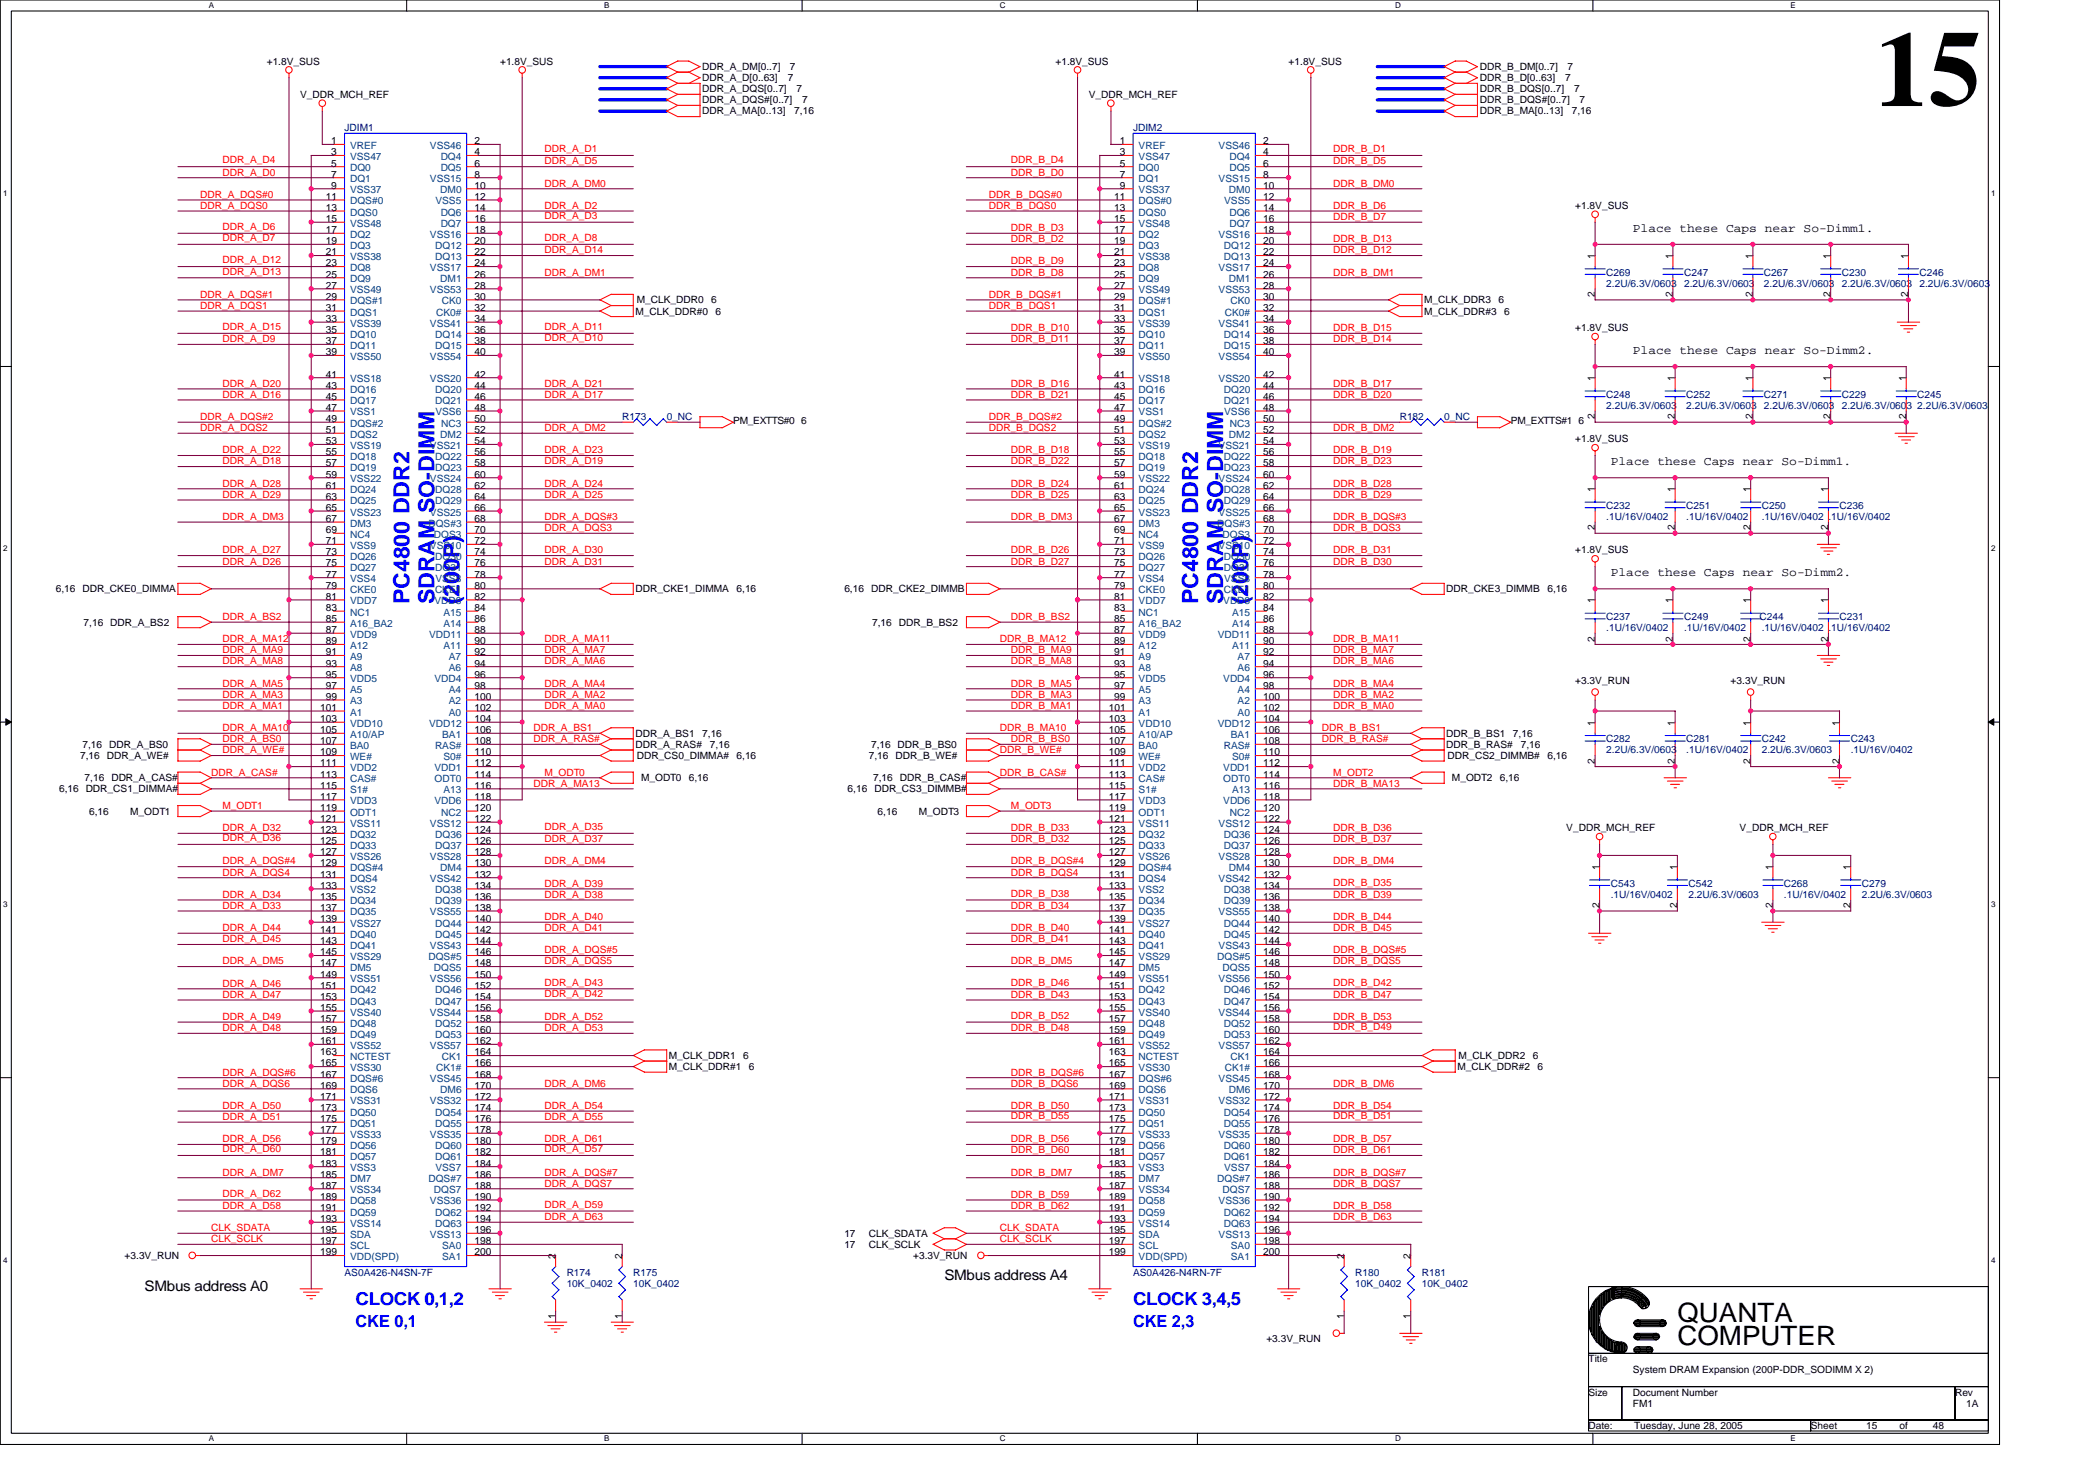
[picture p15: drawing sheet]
<svg xmlns="http://www.w3.org/2000/svg" width="297mm" height="210mm" viewBox="0 0 297 210" stroke-linecap="round" stroke-linejoin="round" font-family="sans-serif">
<defs><g id="words">
<text font-size="15.1" x="265.8" y="15">15</text>
<g font-size="3.8">
<text x="237.8" y="187.3">QUANTA</text>
<text x="237.8" y="190.7">COMPUTER</text>
</g>
<g font-size="3.2" fill="#00f">
<text x="58.1" y="85.7" transform="rotate(-90 58.1 85.7)">PC4800 DDR2</text>
<text x="61.6" y="85.7" transform="rotate(-90 61.6 85.7)">SDRAM SO-DIMM</text>
<text x="65.1" y="85.7" transform="rotate(-90 65.1 85.7)">(200P)</text>
<text x="169.9" y="85.7" transform="rotate(-90 169.9 85.7)">PC4800 DDR2</text>
<text x="173.4" y="85.7" transform="rotate(-90 173.4 85.7)">SDRAM SO-DIMM</text>
<text x="176.9" y="85.7" transform="rotate(-90 176.9 85.7)">(200P)</text>
</g>
<g font-size="2.5" fill="#00f">
<text x="50.4" y="185">CLOCK 0,1,2</text>
<text x="160.7" y="185">CLOCK 3,4,5</text>
</g>
<g font-size="2.4" fill="#00f">
<text x="50.4" y="188">CKE 0,1</text>
<text x="160.7" y="188">CKE 2,3</text>
</g>
<g font-size="2.1">
<text x="20.5" y="182.9">SMbus address A0</text>
<text x="133.9" y="181.4">SMbus address A4</text>
</g>
<g font-size="1.7">
<text x="231.5" y="32.9">Place these Caps near So-Dimm1.</text>
<text x="231.5" y="50.2">Place these Caps near So-Dimm2.</text>
<text x="228.4" y="65.9">Place these Caps near So-Dimm1.</text>
<text x="228.4" y="81.7">Place these Caps near So-Dimm2.</text>
</g>
<g font-size="1.4">
<text x="37.8" y="9.1">+1.8V_SUS</text>
<text x="70.9" y="9.1">+1.8V_SUS</text>
<text x="99.6" y="9.9">DDR_A_DM[0..7]</text>
<text x="99.6" y="11.5">DDR_A_D[0..63]</text>
<text x="111.7" y="11.5">7</text>
<text x="112" y="9.9">7</text>
<text x="149.6" y="9.1">+1.8V_SUS</text>
<text x="182.7" y="9.1">+1.8V_SUS</text>
<text x="209.8" y="11.5">DDR_B_D[0..63]</text>
<text x="209.8" y="9.9">DDR_B_DM[0..7]</text>
<text x="221.9" y="11.5">7</text>
<text x="222.2" y="9.9">7</text>
<text x="42.5" y="13.9">V_DDR_MCH_REF</text>
<text x="99.6" y="16.2">DDR_A_MA[0..13]</text>
<text x="99.6" y="14.6">DDR_A_DQS#[0..7]</text>
<text x="99.6" y="13.1">DDR_A_DQS[0..7]</text>
<text x="112.6" y="16.2">7,16</text>
<text x="112.9" y="13.1">7</text>
<text x="113.7" y="14.6">7</text>
<text x="154.4" y="13.9">V_DDR_MCH_REF</text>
<text x="209.8" y="14.6">DDR_B_DQS#[0..7]</text>
<text x="209.8" y="13.1">DDR_B_DQS[0..7]</text>
<text x="209.8" y="16.2">DDR_B_MA[0..13]</text>
<text x="222.9" y="16.2">7,16</text>
<text x="223.2" y="13.1">7</text>
<text x="224" y="14.6">7</text>
<text x="47" y="20.4">1</text>
<text x="47" y="22">3</text>
<text x="47" y="23.6">5</text>
<text x="67.3" y="20.4">2</text>
<text x="67.3" y="22">4</text>
<text x="67.3" y="23.6">6</text>
<text x="158.8" y="20.4">1</text>
<text x="158.8" y="22">3</text>
<text x="158.8" y="23.6">5</text>
<text x="179.1" y="20.4">2</text>
<text x="179.1" y="22">4</text>
<text x="179.1" y="23.6">6</text>
<text x="46.2" y="28.3">11</text>
<text x="46.2" y="29.9">13</text>
<text x="47" y="25.2">7</text>
<text x="47" y="26.7">9</text>
<text x="67.3" y="25.2">8</text>
<text x="67.3" y="26.7">10</text>
<text x="67.3" y="28.3">12</text>
<text x="67.3" y="29.9">14</text>
<text x="158" y="28.3">11</text>
<text x="158" y="29.9">13</text>
<text x="158.8" y="25.2">7</text>
<text x="158.8" y="26.7">9</text>
<text x="179.1" y="25.2">8</text>
<text x="179.1" y="26.7">10</text>
<text x="179.1" y="28.3">12</text>
<text x="179.1" y="29.9">14</text>
<text x="223.3" y="29.6">+1.8V_SUS</text>
<text x="46.2" y="31.5">15</text>
<text x="46.2" y="33">17</text>
<text x="46.2" y="34.6">19</text>
<text x="67.3" y="31.5">16</text>
<text x="67.3" y="33">18</text>
<text x="67.3" y="34.6">20</text>
<text x="158" y="31.5">15</text>
<text x="158" y="33">17</text>
<text x="158" y="34.6">19</text>
<text x="179.1" y="31.5">16</text>
<text x="179.1" y="33">18</text>
<text x="179.1" y="34.6">20</text>
<text x="46.2" y="36.2">21</text>
<text x="46.2" y="37.8">23</text>
<text x="46.2" y="39.3">25</text>
<text x="46.2" y="40.9">27</text>
<text x="67.3" y="36.2">22</text>
<text x="67.3" y="37.8">24</text>
<text x="67.3" y="39.3">26</text>
<text x="67.3" y="40.9">28</text>
<text x="158" y="36.2">21</text>
<text x="158" y="37.8">23</text>
<text x="158" y="39.3">25</text>
<text x="158" y="40.9">27</text>
<text x="179.1" y="36.2">22</text>
<text x="179.1" y="37.8">24</text>
<text x="179.1" y="39.3">26</text>
<text x="179.1" y="40.9">28</text>
<text x="226.1" y="36.7" transform="rotate(-90 226.1 36.7)">1</text>
<text x="237.2" y="36.7" transform="rotate(-90 237.2 36.7)">1</text>
<text x="248.5" y="36.7" transform="rotate(-90 248.5 36.7)">1</text>
<text x="259.5" y="36.7" transform="rotate(-90 259.5 36.7)">1</text>
<text x="270.6" y="36.7" transform="rotate(-90 270.6 36.7)">1</text>
<text x="46.2" y="42.5">29</text>
<text x="46.2" y="44.1">31</text>
<text x="46.2" y="45.6">33</text>
<text x="46.2" y="47.2">35</text>
<text x="67.3" y="42.5">30</text>
<text x="67.3" y="44.1">32</text>
<text x="67.3" y="45.6">34</text>
<text x="67.3" y="47.2">36</text>
<text x="90.1" y="44.6">M_CLK_DDR#0</text>
<text x="90.3" y="43">M_CLK_DDR0</text>
<text x="100.8" y="43">6</text>
<text x="101.4" y="44.6">6</text>
<text x="158" y="42.5">29</text>
<text x="158" y="44.1">31</text>
<text x="158" y="45.6">33</text>
<text x="158" y="47.2">35</text>
<text x="179.1" y="42.5">30</text>
<text x="179.1" y="44.1">32</text>
<text x="179.1" y="45.6">34</text>
<text x="179.1" y="47.2">36</text>
<text x="201.9" y="43">M_CLK_DDR3</text>
<text x="201.9" y="44.6">M_CLK_DDR#3</text>
<text x="212.5" y="43">6</text>
<text x="213.2" y="44.6">6</text>
<text x="223.3" y="46.9">+1.8V_SUS</text>
<text x="226.1" y="42.1" transform="rotate(-90 226.1 42.1)">2</text>
<text x="237.2" y="42.1" transform="rotate(-90 237.2 42.1)">2</text>
<text x="248.5" y="42.1" transform="rotate(-90 248.5 42.1)">2</text>
<text x="259.5" y="42.1" transform="rotate(-90 259.5 42.1)">2</text>
<text x="270.6" y="42.1" transform="rotate(-90 270.6 42.1)">2</text>
<text x="46.2" y="48.8">37</text>
<text x="46.2" y="50.4">39</text>
<text x="46.2" y="53.5">41</text>
<text x="67.3" y="48.8">38</text>
<text x="67.3" y="50.4">40</text>
<text x="67.3" y="53.5">42</text>
<text x="158" y="48.8">37</text>
<text x="158" y="50.4">39</text>
<text x="158" y="53.5">41</text>
<text x="179.1" y="48.8">38</text>
<text x="179.1" y="50.4">40</text>
<text x="179.1" y="53.5">42</text>
<text x="46.2" y="55.1">43</text>
<text x="46.2" y="56.7">45</text>
<text x="46.2" y="58.2">47</text>
<text x="46.2" y="59.8">49</text>
<text x="67.3" y="55.1">44</text>
<text x="67.3" y="56.7">46</text>
<text x="67.3" y="58.2">48</text>
<text x="67.3" y="59.8">50</text>
<text x="158" y="55.1">43</text>
<text x="158" y="56.7">45</text>
<text x="158" y="58.2">47</text>
<text x="158" y="59.8">49</text>
<text x="179.1" y="55.1">44</text>
<text x="179.1" y="56.7">46</text>
<text x="179.1" y="58.2">48</text>
<text x="179.1" y="59.8">50</text>
<text x="226.1" y="59.4" transform="rotate(-90 226.1 59.4)">2</text>
<text x="226.1" y="54" transform="rotate(-90 226.1 54)">1</text>
<text x="237.5" y="59.4" transform="rotate(-90 237.5 59.4)">2</text>
<text x="237.5" y="54" transform="rotate(-90 237.5 54)">1</text>
<text x="248.5" y="59.4" transform="rotate(-90 248.5 59.4)">2</text>
<text x="248.5" y="54" transform="rotate(-90 248.5 54)">1</text>
<text x="259.5" y="59.4" transform="rotate(-90 259.5 59.4)">2</text>
<text x="259.5" y="54" transform="rotate(-90 259.5 54)">1</text>
<text x="270.3" y="59.4" transform="rotate(-90 270.3 59.4)">2</text>
<text x="270.3" y="54" transform="rotate(-90 270.3 54)">1</text>
<text x="46.2" y="61.4">51</text>
<text x="46.2" y="63">53</text>
<text x="46.2" y="64.5">55</text>
<text x="67.3" y="61.4">52</text>
<text x="67.3" y="63">54</text>
<text x="67.3" y="64.5">56</text>
<text x="104" y="60.2">PM_EXTTS#0 6</text>
<text x="158" y="61.4">51</text>
<text x="158" y="63">53</text>
<text x="158" y="64.5">55</text>
<text x="179.1" y="61.4">52</text>
<text x="179.1" y="63">54</text>
<text x="179.1" y="64.5">56</text>
<text x="214.2" y="60.2">PM_EXTTS#1 6</text>
<text x="223.3" y="62.7">+1.8V_SUS</text>
<text x="46.2" y="66.1">57</text>
<text x="46.2" y="67.7">59</text>
<text x="46.2" y="69.3">61</text>
<text x="46.2" y="70.8">63</text>
<text x="67.3" y="66.1">58</text>
<text x="67.3" y="67.7">60</text>
<text x="67.3" y="69.3">62</text>
<text x="67.3" y="70.8">64</text>
<text x="158" y="66.1">57</text>
<text x="158" y="67.7">59</text>
<text x="158" y="69.3">61</text>
<text x="158" y="70.8">63</text>
<text x="179.1" y="66.1">58</text>
<text x="179.1" y="67.7">60</text>
<text x="179.1" y="69.3">62</text>
<text x="179.1" y="70.8">64</text>
<text x="226.1" y="69.8" transform="rotate(-90 226.1 69.8)">1</text>
<text x="237.5" y="69.8" transform="rotate(-90 237.5 69.8)">1</text>
<text x="248.2" y="69.8" transform="rotate(-90 248.2 69.8)">1</text>
<text x="259.2" y="69.8" transform="rotate(-90 259.2 69.8)">1</text>
<text x="46.2" y="72.4">65</text>
<text x="46.2" y="74">67</text>
<text x="46.2" y="75.6">69</text>
<text x="46.2" y="77.1">71</text>
<text x="67.3" y="72.4">66</text>
<text x="67.3" y="74">68</text>
<text x="67.3" y="75.6">70</text>
<text x="67.3" y="77.1">72</text>
<text x="158" y="72.4">65</text>
<text x="158" y="74">67</text>
<text x="158" y="75.6">69</text>
<text x="158" y="77.1">71</text>
<text x="179.1" y="72.4">66</text>
<text x="179.1" y="74">68</text>
<text x="179.1" y="75.6">70</text>
<text x="179.1" y="77.1">72</text>
<text x="226.1" y="75.2" transform="rotate(-90 226.1 75.2)">2</text>
<text x="237.5" y="75.2" transform="rotate(-90 237.5 75.2)">2</text>
<text x="248.2" y="75.2" transform="rotate(-90 248.2 75.2)">2</text>
<text x="259.2" y="75.2" transform="rotate(-90 259.2 75.2)">2</text>
<text x="7.9" y="83.9">6,16 DDR_CKE0_DIMMA</text>
<text x="46.2" y="78.7">73</text>
<text x="46.2" y="80.3">75</text>
<text x="46.2" y="81.9">77</text>
<text x="46.2" y="83.4">79</text>
<text x="67.3" y="78.7">74</text>
<text x="67.3" y="80.3">76</text>
<text x="67.3" y="81.9">78</text>
<text x="67.3" y="83.4">80</text>
<text x="90.1" y="83.9">DDR_CKE1_DIMMA</text>
<text x="104.4" y="83.9">6,16</text>
<text x="119.7" y="83.9">6,16 DDR_CKE2_DIMMB</text>
<text x="158" y="78.7">73</text>
<text x="158" y="80.3">75</text>
<text x="158" y="81.9">77</text>
<text x="158" y="83.4">79</text>
<text x="179.1" y="78.7">74</text>
<text x="179.1" y="80.3">76</text>
<text x="179.1" y="81.9">78</text>
<text x="179.1" y="83.4">80</text>
<text x="205.1" y="83.9">DDR_CKE3_DIMMB</text>
<text x="219.4" y="83.9">6,16</text>
<text x="223.3" y="78.4">+1.8V_SUS</text>
<text x="11.9" y="88.7">7,16 DDR_A_BS2</text>
<text x="46.2" y="85">81</text>
<text x="46.2" y="86.6">83</text>
<text x="46.2" y="88.2">85</text>
<text x="46.2" y="89.7">87</text>
<text x="67.3" y="85">82</text>
<text x="67.3" y="86.6">84</text>
<text x="67.3" y="88.2">86</text>
<text x="67.3" y="89.7">88</text>
<text x="123.7" y="88.7">7,16 DDR_B_BS2</text>
<text x="158" y="85">81</text>
<text x="158" y="86.6">83</text>
<text x="158" y="88.2">85</text>
<text x="158" y="89.7">87</text>
<text x="179.1" y="85">82</text>
<text x="179.1" y="86.6">84</text>
<text x="179.1" y="88.2">86</text>
<text x="179.1" y="89.7">88</text>
<text x="226.1" y="85.5" transform="rotate(-90 226.1 85.5)">1</text>
<text x="237.2" y="85.5" transform="rotate(-90 237.2 85.5)">1</text>
<text x="248.2" y="85.5" transform="rotate(-90 248.2 85.5)">1</text>
<text x="259.2" y="85.5" transform="rotate(-90 259.2 85.5)">1</text>
<text x="46.2" y="91.3">89</text>
<text x="46.2" y="92.9">91</text>
<text x="46.2" y="94.5">93</text>
<text x="67.3" y="91.3">90</text>
<text x="67.3" y="92.9">92</text>
<text x="67.3" y="94.5">94</text>
<text x="158" y="91.3">89</text>
<text x="158" y="92.9">91</text>
<text x="158" y="94.5">93</text>
<text x="179.1" y="91.3">90</text>
<text x="179.1" y="92.9">92</text>
<text x="179.1" y="94.5">94</text>
<text x="226.1" y="90.9" transform="rotate(-90 226.1 90.9)">2</text>
<text x="237.2" y="90.9" transform="rotate(-90 237.2 90.9)">2</text>
<text x="248.2" y="90.9" transform="rotate(-90 248.2 90.9)">2</text>
<text x="259.2" y="90.9" transform="rotate(-90 259.2 90.9)">2</text>
<text x="45.4" y="100.8">101</text>
<text x="46.2" y="96">95</text>
<text x="46.2" y="97.6">97</text>
<text x="46.2" y="99.2">99</text>
<text x="67.3" y="96">96</text>
<text x="67.3" y="97.6">98</text>
<text x="67.3" y="99.2">100</text>
<text x="67.3" y="100.8">102</text>
<text x="157.2" y="100.8">101</text>
<text x="158" y="96">95</text>
<text x="158" y="97.6">97</text>
<text x="158" y="99.2">99</text>
<text x="179.1" y="96">96</text>
<text x="179.1" y="97.6">98</text>
<text x="179.1" y="99.2">100</text>
<text x="179.1" y="100.8">102</text>
<text x="223.3" y="97">+3.3V_RUN</text>
<text x="245.4" y="97">+3.3V_RUN</text>
<text x="11.4" y="107.6">7,16 DDR_A_WE#</text>
<text x="11.7" y="106">7,16 DDR_A_BS0</text>
<text x="45.4" y="102.3">103</text>
<text x="45.4" y="103.9">105</text>
<text x="45.4" y="105.5">107</text>
<text x="45.4" y="107.1">109</text>
<text x="67.3" y="102.3">104</text>
<text x="67.3" y="103.9">106</text>
<text x="67.3" y="105.5">108</text>
<text x="67.3" y="107.1">110</text>
<text x="90.1" y="104.4">DDR_A_BS1</text>
<text x="90.1" y="106">DDR_A_RAS#</text>
<text x="90.3" y="107.6">DDR_CS0_DIMMA#</text>
<text x="99.6" y="104.4">7,16</text>
<text x="100.7" y="106">7,16</text>
<text x="104.4" y="107.6">6,16</text>
<text x="123.2" y="107.6">7,16 DDR_B_WE#</text>
<text x="123.5" y="106">7,16 DDR_B_BS0</text>
<text x="157.2" y="102.3">103</text>
<text x="157.2" y="103.9">105</text>
<text x="157.2" y="105.5">107</text>
<text x="157.2" y="107.1">109</text>
<text x="179.1" y="102.3">104</text>
<text x="179.1" y="103.9">106</text>
<text x="179.1" y="105.5">108</text>
<text x="179.1" y="107.1">110</text>
<text x="205.1" y="104.4">DDR_B_BS1</text>
<text x="205.1" y="106">DDR_B_RAS#</text>
<text x="205.2" y="107.6">DDR_CS2_DIMMB#</text>
<text x="214.5" y="104.4">7,16</text>
<text x="215.6" y="106">7,16</text>
<text x="219.4" y="107.6">6,16</text>
<text x="226.1" y="102.8" transform="rotate(-90 226.1 102.8)">1</text>
<text x="237.5" y="102.8" transform="rotate(-90 237.5 102.8)">1</text>
<text x="248.2" y="102.8" transform="rotate(-90 248.2 102.8)">1</text>
<text x="260.8" y="102.8" transform="rotate(-90 260.8 102.8)">1</text>
<text x="8.4" y="112.3">6,16 DDR_CS1_DIMMA#</text>
<text x="12" y="110.7">7,16 DDR_A_CAS#</text>
<text x="45.4" y="108.6">111</text>
<text x="45.4" y="110.2">113</text>
<text x="45.4" y="111.8">115</text>
<text x="45.4" y="113.3">117</text>
<text x="67.3" y="108.6">112</text>
<text x="67.3" y="110.2">114</text>
<text x="67.3" y="111.8">116</text>
<text x="67.3" y="113.3">118</text>
<text x="90.9" y="110.7">M_ODT0</text>
<text x="97.7" y="110.7">6,16</text>
<text x="120.2" y="112.3">6,16 DDR_CS3_DIMMB#</text>
<text x="123.8" y="110.7">7,16 DDR_B_CAS#</text>
<text x="157.2" y="108.6">111</text>
<text x="157.2" y="110.2">113</text>
<text x="157.2" y="111.8">115</text>
<text x="157.2" y="113.3">117</text>
<text x="179.1" y="108.6">112</text>
<text x="179.1" y="110.2">114</text>
<text x="179.1" y="111.8">116</text>
<text x="179.1" y="113.3">118</text>
<text x="205.9" y="110.7">M_ODT2</text>
<text x="212.6" y="110.7">6,16</text>
<text x="226.1" y="108.2" transform="rotate(-90 226.1 108.2)">2</text>
<text x="237.5" y="108.2" transform="rotate(-90 237.5 108.2)">2</text>
<text x="248.2" y="108.2" transform="rotate(-90 248.2 108.2)">2</text>
<text x="260.8" y="108.2" transform="rotate(-90 260.8 108.2)">2</text>
<text x="12.6" y="115.4">6,16</text>
<text x="18.5" y="115.4">M_ODT1</text>
<text x="45.4" y="114.9">119</text>
<text x="45.4" y="116.5">121</text>
<text x="45.4" y="118.1">123</text>
<text x="45.4" y="119.7">125</text>
<text x="67.3" y="114.9">120</text>
<text x="67.3" y="116.5">122</text>
<text x="67.3" y="118.1">124</text>
<text x="67.3" y="119.7">126</text>
<text x="124.4" y="115.4">6,16</text>
<text x="130.3" y="115.4">M_ODT3</text>
<text x="157.2" y="114.9">119</text>
<text x="157.2" y="116.5">121</text>
<text x="157.2" y="118.1">123</text>
<text x="157.2" y="119.7">125</text>
<text x="179.1" y="114.9">120</text>
<text x="179.1" y="116.5">122</text>
<text x="179.1" y="118.1">124</text>
<text x="179.1" y="119.7">126</text>
<text x="222.1" y="117.8">V_DDR_MCH_REF</text>
<text x="246.7" y="117.8">V_DDR_MCH_REF</text>
<text x="45.4" y="121.2">127</text>
<text x="45.4" y="122.8">129</text>
<text x="45.4" y="124.4">131</text>
<text x="45.4" y="126">133</text>
<text x="67.3" y="121.2">128</text>
<text x="67.3" y="122.8">130</text>
<text x="67.3" y="124.4">132</text>
<text x="67.3" y="126">134</text>
<text x="157.2" y="121.2">127</text>
<text x="157.2" y="122.8">129</text>
<text x="157.2" y="124.4">131</text>
<text x="157.2" y="126">133</text>
<text x="179.1" y="121.2">128</text>
<text x="179.1" y="122.8">130</text>
<text x="179.1" y="124.4">132</text>
<text x="179.1" y="126">134</text>
<text x="226.8" y="123.3" transform="rotate(-90 226.8 123.3)">1</text>
<text x="237.8" y="123.3" transform="rotate(-90 237.8 123.3)">1</text>
<text x="251.4" y="123.3" transform="rotate(-90 251.4 123.3)">1</text>
<text x="262.4" y="123.3" transform="rotate(-90 262.4 123.3)">1</text>
<text x="45.4" y="127.5">135</text>
<text x="45.4" y="129.1">137</text>
<text x="45.4" y="130.7">139</text>
<text x="67.3" y="127.5">136</text>
<text x="67.3" y="129.1">138</text>
<text x="67.3" y="130.7">140</text>
<text x="157.2" y="127.5">135</text>
<text x="157.2" y="129.1">137</text>
<text x="157.2" y="130.7">139</text>
<text x="179.1" y="127.5">136</text>
<text x="179.1" y="129.1">138</text>
<text x="179.1" y="130.7">140</text>
<text x="226.8" y="128.7" transform="rotate(-90 226.8 128.7)">2</text>
<text x="237.8" y="128.7" transform="rotate(-90 237.8 128.7)">2</text>
<text x="251.4" y="128.7" transform="rotate(-90 251.4 128.7)">2</text>
<text x="262.4" y="128.7" transform="rotate(-90 262.4 128.7)">2</text>
<text x="45.4" y="132.2">141</text>
<text x="45.4" y="133.8">143</text>
<text x="45.4" y="135.4">145</text>
<text x="45.4" y="137">147</text>
<text x="67.3" y="132.2">142</text>
<text x="67.3" y="133.8">144</text>
<text x="67.3" y="135.4">146</text>
<text x="67.3" y="137">148</text>
<text x="157.2" y="132.2">141</text>
<text x="157.2" y="133.8">143</text>
<text x="157.2" y="135.4">145</text>
<text x="157.2" y="137">147</text>
<text x="179.1" y="132.2">142</text>
<text x="179.1" y="133.8">144</text>
<text x="179.1" y="135.4">146</text>
<text x="179.1" y="137">148</text>
<text x="45.4" y="138.6">149</text>
<text x="45.4" y="140.1">151</text>
<text x="45.4" y="141.7">153</text>
<text x="45.4" y="143.3">155</text>
<text x="67.3" y="138.6">150</text>
<text x="67.3" y="140.1">152</text>
<text x="67.3" y="141.7">154</text>
<text x="67.3" y="143.3">156</text>
<text x="157.2" y="138.6">149</text>
<text x="157.2" y="140.1">151</text>
<text x="157.2" y="141.7">153</text>
<text x="157.2" y="143.3">155</text>
<text x="179.1" y="138.6">150</text>
<text x="179.1" y="140.1">152</text>
<text x="179.1" y="141.7">154</text>
<text x="179.1" y="143.3">156</text>
<text x="45.4" y="144.8">157</text>
<text x="45.4" y="146.4">159</text>
<text x="45.4" y="148">161</text>
<text x="45.4" y="149.6">163</text>
<text x="67.3" y="144.8">158</text>
<text x="67.3" y="146.4">160</text>
<text x="67.3" y="148">162</text>
<text x="67.3" y="149.6">164</text>
<text x="157.2" y="144.8">157</text>
<text x="157.2" y="146.4">159</text>
<text x="157.2" y="148">161</text>
<text x="157.2" y="149.6">163</text>
<text x="179.1" y="144.8">158</text>
<text x="179.1" y="146.4">160</text>
<text x="179.1" y="148">162</text>
<text x="179.1" y="149.6">164</text>
<text x="45.4" y="151.2">165</text>
<text x="45.4" y="152.7">167</text>
<text x="45.4" y="154.3">169</text>
<text x="45.4" y="155.9">171</text>
<text x="67.3" y="151.2">166</text>
<text x="67.3" y="152.7">168</text>
<text x="67.3" y="154.3">170</text>
<text x="67.3" y="155.9">172</text>
<text x="94.8" y="150.1">M_CLK_DDR1</text>
<text x="94.8" y="151.7">M_CLK_DDR#1</text>
<text x="105.4" y="150.1">6</text>
<text x="106.2" y="151.7">6</text>
<text x="157.2" y="151.2">165</text>
<text x="157.2" y="152.7">167</text>
<text x="157.2" y="154.3">169</text>
<text x="157.2" y="155.9">171</text>
<text x="179.1" y="151.2">166</text>
<text x="179.1" y="152.7">168</text>
<text x="179.1" y="154.3">170</text>
<text x="179.1" y="155.9">172</text>
<text x="206.6" y="151.7">M_CLK_DDR#2</text>
<text x="206.8" y="150.1">M_CLK_DDR2</text>
<text x="217.4" y="150.1">6</text>
<text x="218" y="151.7">6</text>
<text x="45.4" y="157.5">173</text>
<text x="45.4" y="159">175</text>
<text x="45.4" y="160.6">177</text>
<text x="67.3" y="157.5">174</text>
<text x="67.3" y="159">176</text>
<text x="67.3" y="160.6">178</text>
<text x="157.2" y="157.5">173</text>
<text x="157.2" y="159">175</text>
<text x="157.2" y="160.6">177</text>
<text x="179.1" y="157.5">174</text>
<text x="179.1" y="159">176</text>
<text x="179.1" y="160.6">178</text>
<text x="45.4" y="162.2">179</text>
<text x="45.4" y="163.7">181</text>
<text x="45.4" y="165.3">183</text>
<text x="45.4" y="166.9">185</text>
<text x="67.3" y="162.2">180</text>
<text x="67.3" y="163.7">182</text>
<text x="67.3" y="165.3">184</text>
<text x="67.3" y="166.9">186</text>
<text x="157.2" y="162.2">179</text>
<text x="157.2" y="163.7">181</text>
<text x="157.2" y="165.3">183</text>
<text x="157.2" y="166.9">185</text>
<text x="179.1" y="162.2">180</text>
<text x="179.1" y="163.7">182</text>
<text x="179.1" y="165.3">184</text>
<text x="179.1" y="166.9">186</text>
<text x="45.4" y="168.5">187</text>
<text x="45.4" y="170.1">189</text>
<text x="45.4" y="171.6">191</text>
<text x="45.4" y="173.2">193</text>
<text x="67.3" y="168.5">188</text>
<text x="67.3" y="170.1">190</text>
<text x="67.3" y="171.6">192</text>
<text x="67.3" y="173.2">194</text>
<text x="157.2" y="168.5">187</text>
<text x="157.2" y="170.1">189</text>
<text x="157.2" y="171.6">191</text>
<text x="157.2" y="173.2">193</text>
<text x="179.1" y="168.5">188</text>
<text x="179.1" y="170.1">190</text>
<text x="179.1" y="171.6">192</text>
<text x="179.1" y="173.2">194</text>
<text x="17.7" y="178.4">+3.3V_RUN</text>
<text x="45.4" y="174.8">195</text>
<text x="45.4" y="176.3">197</text>
<text x="45.4" y="177.9">199</text>
<text x="67.3" y="174.8">196</text>
<text x="67.3" y="176.3">198</text>
<text x="67.3" y="177.9">200</text>
<text x="78.8" y="178.4" transform="rotate(-90 78.8 178.4)">2</text>
<text x="88.2" y="178.4" transform="rotate(-90 88.2 178.4)">2</text>
<text x="119.7" y="175.3">17</text>
<text x="119.7" y="176.8">17</text>
<text x="123.2" y="175.3">CLK_SDATA</text>
<text x="123.2" y="176.8">CLK_SCLK</text>
<text x="129.5" y="178.4">+3.3V_RUN</text>
<text x="157.2" y="174.8">195</text>
<text x="157.2" y="176.3">197</text>
<text x="157.2" y="177.9">199</text>
<text x="179.1" y="174.8">196</text>
<text x="179.1" y="176.3">198</text>
<text x="179.1" y="177.9">200</text>
<text x="190.6" y="178.4" transform="rotate(-90 190.6 178.4)">2</text>
<text x="200" y="178.4" transform="rotate(-90 200 178.4)">2</text>
<text x="78.8" y="187" transform="rotate(-90 78.8 187)">1</text>
<text x="88.2" y="187" transform="rotate(-90 88.2 187)">1</text>
<text x="179.6" y="190.2">+3.3V_RUN</text>
<text x="190.6" y="187" transform="rotate(-90 190.6 187)">1</text>
<text x="200" y="187" transform="rotate(-90 200 187)">1</text>
<text x="225.2" y="193.1">Title</text>
<text x="225.2" y="197.8">Size</text>
<text x="231.5" y="197.8">Document Number</text>
<text x="231.5" y="194.6">System DRAM Expansion (200P-DDR_SODIMM X 2)</text>
<text x="277.2" y="197.8">Rev</text>
<text x="225.2" y="202.5">Date:</text>
<text x="231.5" y="199.4">FM1</text>
<text x="231.7" y="202.5">Tuesday, June 28, 2005</text>
<text x="256.7" y="202.5">Sheet</text>
<text x="264.6" y="202.5">15</text>
<text x="269.3" y="202.5">of</text>
<text x="274" y="202.5">48</text>
<text x="278.8" y="199.4">1A</text>
</g>
<g font-size="1.4" fill="#f00">
<text x="31.5" y="23.2">DDR_A_D4</text>
<text x="77.2" y="21.6">DDR_A_D1</text>
<text x="77.2" y="23.3">DDR_A_D5</text>
<text x="143.3" y="23.2">DDR_B_D4</text>
<text x="189" y="21.6">DDR_B_D1</text>
<text x="189" y="23.3">DDR_B_D5</text>
<text x="28.4" y="29.6">DDR_A_DQS0</text>
<text x="28.4" y="28">DDR_A_DQS#0</text>
<text x="31.5" y="24.9">DDR_A_D0</text>
<text x="77.2" y="29.6">DDR_A_D2</text>
<text x="77.2" y="26.5">DDR_A_DM0</text>
<text x="140.2" y="29.6">DDR_B_DQS0</text>
<text x="140.2" y="28">DDR_B_DQS#0</text>
<text x="143.3" y="24.9">DDR_B_D0</text>
<text x="189" y="26.5">DDR_B_DM0</text>
<text x="189" y="29.6">DDR_B_D6</text>
<text x="31.5" y="32.6">DDR_A_D6</text>
<text x="31.5" y="34.2">DDR_A_D7</text>
<text x="77.2" y="31">DDR_A_D3</text>
<text x="77.2" y="34.2">DDR_A_D8</text>
<text x="77.2" y="35.9">DDR_A_D14</text>
<text x="143.3" y="32.8">DDR_B_D3</text>
<text x="143.3" y="34.3">DDR_B_D2</text>
<text x="189" y="35.9">DDR_B_D12</text>
<text x="189" y="34.3">DDR_B_D13</text>
<text x="189" y="31.2">DDR_B_D7</text>
<text x="31.5" y="37.3">DDR_A_D12</text>
<text x="31.5" y="38.9">DDR_A_D13</text>
<text x="77.2" y="39.1">DDR_A_DM1</text>
<text x="143.3" y="39.1">DDR_B_D8</text>
<text x="143.3" y="37.5">DDR_B_D9</text>
<text x="189" y="39.1">DDR_B_DM1</text>
<text x="28.4" y="43.8">DDR_A_DQS1</text>
<text x="28.4" y="42.2">DDR_A_DQS#1</text>
<text x="31.5" y="46.8">DDR_A_D15</text>
<text x="77.2" y="46.8">DDR_A_D11</text>
<text x="140.2" y="42.2">DDR_B_DQS#1</text>
<text x="140.2" y="43.8">DDR_B_DQS1</text>
<text x="143.3" y="46.9">DDR_B_D10</text>
<text x="189" y="46.9">DDR_B_D15</text>
<text x="31.5" y="48.5">DDR_A_D9</text>
<text x="77.2" y="48.3">DDR_A_D10</text>
<text x="143.3" y="48.5">DDR_B_D11</text>
<text x="189" y="48.5">DDR_B_D14</text>
<text x="28.4" y="59.5">DDR_A_DQS#2</text>
<text x="31.5" y="54.8">DDR_A_D20</text>
<text x="31.5" y="56.4">DDR_A_D16</text>
<text x="77.2" y="54.8">DDR_A_D21</text>
<text x="77.2" y="56.4">DDR_A_D17</text>
<text x="140.2" y="59.5">DDR_B_DQS#2</text>
<text x="143.3" y="56.4">DDR_B_D21</text>
<text x="143.3" y="54.8">DDR_B_D16</text>
<text x="189" y="56.4">DDR_B_D20</text>
<text x="189" y="54.8">DDR_B_D17</text>
<text x="28.4" y="61.1">DDR_A_DQS2</text>
<text x="31.5" y="64.3">DDR_A_D22</text>
<text x="31.5" y="65.8">DDR_A_D18</text>
<text x="77.2" y="64.3">DDR_A_D23</text>
<text x="77.2" y="65.8">DDR_A_D19</text>
<text x="77.2" y="61.1">DDR_A_DM2</text>
<text x="140.2" y="61.1">DDR_B_DQS2</text>
<text x="143.3" y="65.8">DDR_B_D22</text>
<text x="143.3" y="64.3">DDR_B_D18</text>
<text x="189" y="64.3">DDR_B_D19</text>
<text x="189" y="61.1">DDR_B_DM2</text>
<text x="189" y="65.8">DDR_B_D23</text>
<text x="31.5" y="69">DDR_A_D28</text>
<text x="31.5" y="70.5">DDR_A_D29</text>
<text x="77.2" y="69">DDR_A_D24</text>
<text x="77.2" y="70.5">DDR_A_D25</text>
<text x="143.3" y="70.5">DDR_B_D25</text>
<text x="143.3" y="69">DDR_B_D24</text>
<text x="189" y="69">DDR_B_D28</text>
<text x="189" y="70.5">DDR_B_D29</text>
<text x="31.5" y="73.7">DDR_A_DM3</text>
<text x="77.2" y="73.7">DDR_A_DQS#3</text>
<text x="77.2" y="75.3">DDR_A_DQS3</text>
<text x="143.3" y="73.7">DDR_B_DM3</text>
<text x="189" y="73.7">DDR_B_DQS#3</text>
<text x="189" y="75.3">DDR_B_DQS3</text>
<text x="31.5" y="80">DDR_A_D26</text>
<text x="31.5" y="78.4">DDR_A_D27</text>
<text x="77.2" y="78.4">DDR_A_D30</text>
<text x="77.2" y="80">DDR_A_D31</text>
<text x="143.3" y="78.4">DDR_B_D26</text>
<text x="143.3" y="80">DDR_B_D27</text>
<text x="189" y="78.4">DDR_B_D31</text>
<text x="189" y="80">DDR_B_D30</text>
<text x="31.5" y="87.9">DDR_A_BS2</text>
<text x="143.3" y="87.9">DDR_B_BS2</text>
<text x="31.5" y="94.2">DDR_A_MA8</text>
<text x="31.5" y="92.6">DDR_A_MA9</text>
<text x="31.5" y="91">DDR_A_MA12</text>
<text x="77.2" y="92.6">DDR_A_MA7</text>
<text x="77.2" y="91">DDR_A_MA11</text>
<text x="77.2" y="94.2">DDR_A_MA6</text>
<text x="141.8" y="91">DDR_B_MA12</text>
<text x="143.3" y="94.2">DDR_B_MA8</text>
<text x="143.3" y="92.6">DDR_B_MA9</text>
<text x="189" y="94.2">DDR_B_MA6</text>
<text x="189" y="92.6">DDR_B_MA7</text>
<text x="189" y="91">DDR_B_MA11</text>
<text x="31.5" y="97.3">DDR_A_MA5</text>
<text x="31.5" y="100.5">DDR_A_MA1</text>
<text x="31.5" y="98.9">DDR_A_MA3</text>
<text x="77.2" y="100.5">DDR_A_MA0</text>
<text x="77.2" y="98.9">DDR_A_MA2</text>
<text x="77.2" y="97.3">DDR_A_MA4</text>
<text x="143.3" y="100.5">DDR_B_MA1</text>
<text x="143.3" y="98.9">DDR_B_MA3</text>
<text x="143.3" y="97.3">DDR_B_MA5</text>
<text x="189" y="97.3">DDR_B_MA4</text>
<text x="189" y="98.9">DDR_B_MA2</text>
<text x="189" y="100.5">DDR_B_MA0</text>
<text x="31.5" y="106.8">DDR_A_WE#</text>
<text x="31.5" y="105.2">DDR_A_BS0</text>
<text x="31.5" y="103.6">DDR_A_MA10</text>
<text x="75.6" y="105.2">DDR_A_RAS#</text>
<text x="75.6" y="103.6">DDR_A_BS1</text>
<text x="141.8" y="106.8">DDR_B_WE#</text>
<text x="141.8" y="103.6">DDR_B_MA10</text>
<text x="143.3" y="105.2">DDR_B_BS0</text>
<text x="187.4" y="105.2">DDR_B_RAS#</text>
<text x="187.4" y="103.6">DDR_B_BS1</text>
<text x="29.9" y="109.9">DDR_A_CAS#</text>
<text x="75.6" y="111.5">DDR_A_MA13</text>
<text x="77.2" y="109.9">M_ODT0</text>
<text x="141.8" y="109.9">DDR_B_CAS#</text>
<text x="189" y="111.5">DDR_B_MA13</text>
<text x="189" y="109.9">M_ODT2</text>
<text x="31.5" y="119.2">DDR_A_D36</text>
<text x="31.5" y="114.6">M_ODT1</text>
<text x="31.5" y="117.8">DDR_A_D32</text>
<text x="77.2" y="117.6">DDR_A_D35</text>
<text x="77.2" y="119.4">DDR_A_D37</text>
<text x="143.3" y="117.8">DDR_B_D33</text>
<text x="143.3" y="119.4">DDR_B_D32</text>
<text x="143.3" y="114.6">M_ODT3</text>
<text x="189" y="119.4">DDR_B_D37</text>
<text x="189" y="117.8">DDR_B_D36</text>
<text x="31.5" y="124.1">DDR_A_DQS4</text>
<text x="31.5" y="122.5">DDR_A_DQS#4</text>
<text x="77.2" y="125.7">DDR_A_D39</text>
<text x="77.2" y="122.5">DDR_A_DM4</text>
<text x="143.3" y="122.5">DDR_B_DQS#4</text>
<text x="143.3" y="124.1">DDR_B_DQS4</text>
<text x="189" y="125.5">DDR_B_D35</text>
<text x="189" y="122.5">DDR_B_DM4</text>
<text x="31.5" y="128.8">DDR_A_D33</text>
<text x="31.5" y="132">DDR_A_D44</text>
<text x="31.5" y="127.3">DDR_A_D34</text>
<text x="77.2" y="132">DDR_A_D41</text>
<text x="77.2" y="127.3">DDR_A_D38</text>
<text x="77.2" y="130.4">DDR_A_D40</text>
<text x="143.3" y="127.1">DDR_B_D38</text>
<text x="143.3" y="128.8">DDR_B_D34</text>
<text x="143.3" y="132">DDR_B_D40</text>
<text x="189" y="127.3">DDR_B_D39</text>
<text x="189" y="130.4">DDR_B_D44</text>
<text x="189" y="132">DDR_B_D45</text>
<text x="31.5" y="133.5">DDR_A_D45</text>
<text x="31.5" y="136.7">DDR_A_DM5</text>
<text x="77.2" y="135.1">DDR_A_DQS#5</text>
<text x="77.2" y="136.7">DDR_A_DQS5</text>
<text x="143.3" y="136.7">DDR_B_DM5</text>
<text x="143.3" y="133.5">DDR_B_D41</text>
<text x="189" y="135.1">DDR_B_DQS#5</text>
<text x="189" y="136.7">DDR_B_DQS5</text>
<text x="31.5" y="139.8">DDR_A_D46</text>
<text x="31.5" y="141.4">DDR_A_D47</text>
<text x="77.2" y="141.3">DDR_A_D42</text>
<text x="77.2" y="139.7">DDR_A_D43</text>
<text x="143.3" y="139.7">DDR_B_D46</text>
<text x="143.3" y="141.4">DDR_B_D43</text>
<text x="189" y="139.7">DDR_B_D42</text>
<text x="189" y="141.4">DDR_B_D47</text>
<text x="31.5" y="146.1">DDR_A_D48</text>
<text x="31.5" y="144.6">DDR_A_D49</text>
<text x="77.2" y="144.6">DDR_A_D52</text>
<text x="77.2" y="146.1">DDR_A_D53</text>
<text x="143.3" y="144.4">DDR_B_D52</text>
<text x="143.3" y="146.1">DDR_B_D48</text>
<text x="189" y="144.6">DDR_B_D53</text>
<text x="189" y="146">DDR_B_D49</text>
<text x="31.5" y="154">DDR_A_DQS6</text>
<text x="31.5" y="152.4">DDR_A_DQS#6</text>
<text x="77.2" y="154">DDR_A_DM6</text>
<text x="143.3" y="152.4">DDR_B_DQS#6</text>
<text x="143.3" y="154">DDR_B_DQS6</text>
<text x="189" y="154">DDR_B_DM6</text>
<text x="31.5" y="161.9">DDR_A_D56</text>
<text x="31.5" y="158.8">DDR_A_D51</text>
<text x="31.5" y="157.2">DDR_A_D50</text>
<text x="77.2" y="161.9">DDR_A_D61</text>
<text x="77.2" y="157.2">DDR_A_D54</text>
<text x="77.2" y="158.8">DDR_A_D55</text>
<text x="143.3" y="158.6">DDR_B_D55</text>
<text x="143.3" y="157.2">DDR_B_D50</text>
<text x="143.3" y="161.9">DDR_B_D56</text>
<text x="189" y="158.6">DDR_B_D51</text>
<text x="189" y="161.9">DDR_B_D57</text>
<text x="189" y="157.2">DDR_B_D54</text>
<text x="31.5" y="163.3">DDR_A_D60</text>
<text x="31.5" y="166.6">DDR_A_DM7</text>
<text x="77.2" y="163.3">DDR_A_D57</text>
<text x="77.2" y="166.6">DDR_A_DQS#7</text>
<text x="143.3" y="163.5">DDR_B_D60</text>
<text x="143.3" y="166.6">DDR_B_DM7</text>
<text x="189" y="163.5">DDR_B_D61</text>
<text x="189" y="166.6">DDR_B_DQS#7</text>
<text x="31.5" y="169.6">DDR_A_D62</text>
<text x="31.5" y="171.3">DDR_A_D58</text>
<text x="77.2" y="171.2">DDR_A_D59</text>
<text x="77.2" y="172.9">DDR_A_D63</text>
<text x="77.2" y="168.2">DDR_A_DQS7</text>
<text x="143.3" y="171.3">DDR_B_D62</text>
<text x="143.3" y="169.8">DDR_B_D59</text>
<text x="189" y="171.3">DDR_B_D58</text>
<text x="189" y="172.9">DDR_B_D63</text>
<text x="189" y="168.2">DDR_B_DQS7</text>
<text x="29.9" y="174.5">CLK_SDATA</text>
<text x="29.9" y="176.1">CLK_SCLK</text>
<text x="141.8" y="176.1">CLK_SCLK</text>
<text x="141.8" y="174.5">CLK_SDATA</text>
</g>
<g font-size="1.4" fill="#000080">
<text x="48.8" y="18.6">JDIM1</text>
<text x="160.7" y="18.6">JDIM2</text>
<text x="227.7" y="39.1">C269</text>
<text x="227.7" y="40.6">2.2U/6.3V/0603</text>
<text x="238.8" y="39.1">C247</text>
<text x="238.8" y="40.6">2.2U/6.3V/0603</text>
<text x="250.1" y="39.1">C267</text>
<text x="250.1" y="40.6">2.2U/6.3V/0603</text>
<text x="261.1" y="39.1">C230</text>
<text x="261.1" y="40.6">2.2U/6.3V/0603</text>
<text x="272.2" y="39.1">C246</text>
<text x="272.2" y="40.6">2.2U/6.3V/0603</text>
<text x="88.2" y="59.5">R173</text>
<text x="94.5" y="59.5">0_NC</text>
<text x="198.5" y="59.5">R182</text>
<text x="204.8" y="59.5">0_NC</text>
<text x="227.7" y="56.4">C248</text>
<text x="227.7" y="58">2.2U/6.3V/0603</text>
<text x="239.1" y="56.4">C252</text>
<text x="239.1" y="58">2.2U/6.3V/0603</text>
<text x="250.1" y="56.4">C271</text>
<text x="250.1" y="58">2.2U/6.3V/0603</text>
<text x="261.1" y="56.4">C229</text>
<text x="261.1" y="58">2.2U/6.3V/0603</text>
<text x="271.8" y="56.4">C245</text>
<text x="271.8" y="58">2.2U/6.3V/0603</text>
<text x="227.7" y="72.1">C232</text>
<text x="227.7" y="73.7">.1U/16V/0402</text>
<text x="239.1" y="72.1">C251</text>
<text x="239.1" y="73.7">.1U/16V/0402</text>
<text x="249.8" y="72.1">C250</text>
<text x="249.8" y="73.7">.1U/16V/0402 .1U/16V/0402</text>
<text x="260.8" y="72.1">C236</text>
<text x="227.7" y="87.9">C237</text>
<text x="227.7" y="89.5">.1U/16V/0402</text>
<text x="238.8" y="87.9">C249</text>
<text x="238.8" y="89.5">.1U/16V/0402</text>
<text x="249.5" y="87.9">C244</text>
<text x="249.8" y="89.5">.1U/16V/0402 .1U/16V/0402</text>
<text x="260.8" y="87.9">C231</text>
<text x="227.7" y="105.2">C282</text>
<text x="227.7" y="106.8">2.2U/6.3V/0603</text>
<text x="239.1" y="105.2">C281</text>
<text x="239.1" y="106.8">.1U/16V/0402</text>
<text x="249.8" y="105.2">C242</text>
<text x="249.8" y="106.8">2.2U/6.3V/0603</text>
<text x="262.4" y="105.2">C243</text>
<text x="262.4" y="106.8">.1U/16V/0402</text>
<text x="228.4" y="125.7">C543</text>
<text x="239.4" y="125.7">C542</text>
<text x="252.9" y="125.7">C268</text>
<text x="264" y="125.7">C279</text>
<text x="228.4" y="127.3">.1U/16V/0402</text>
<text x="239.4" y="127.3">2.2U/6.3V/0603</text>
<text x="252.9" y="127.3">.1U/16V/0402</text>
<text x="264" y="127.3">2.2U/6.3V/0603</text>
<text x="48.8" y="180.8">AS0A426-N4SN-7F</text>
<text x="80.3" y="180.8">R174</text>
<text x="80.3" y="182.4">10K_0402</text>
<text x="89.8" y="180.8">R175</text>
<text x="89.8" y="182.4">10K_0402</text>
<text x="160.7" y="180.8">AS0A426-N4RN-7F</text>
<text x="192.1" y="180.8">R180</text>
<text x="192.1" y="182.4">10K_0402</text>
<text x="201.6" y="180.8">R181</text>
<text x="201.6" y="182.4">10K_0402</text>
</g>
<g font-size="1.4" fill="#004080">
<text x="49.6" y="21.1">VREF</text>
<text x="49.6" y="22.7">VSS47</text>
<text x="61" y="21.1">VSS46</text>
<text x="62.5" y="22.7">DQ4</text>
<text x="161.4" y="21.1">VREF</text>
<text x="161.4" y="22.7">VSS47</text>
<text x="172.8" y="21.1">VSS46</text>
<text x="174.3" y="22.7">DQ4</text>
<text x="49.6" y="24.3">DQ0</text>
<text x="49.6" y="25.8">DQ1</text>
<text x="49.6" y="27.4">VSS37</text>
<text x="49.6" y="29">DQS#0</text>
<text x="61" y="25.8">VSS15</text>
<text x="61.7" y="29">VSS5</text>
<text x="62.4" y="27.4">DM0</text>
<text x="62.5" y="24.3">DQ5</text>
<text x="161.4" y="24.3">DQ0</text>
<text x="161.4" y="25.8">DQ1</text>
<text x="161.4" y="27.4">VSS37</text>
<text x="161.4" y="29">DQS#0</text>
<text x="172.8" y="25.8">VSS15</text>
<text x="173.6" y="29">VSS5</text>
<text x="174.2" y="27.4">DM0</text>
<text x="174.3" y="24.3">DQ5</text>
<text x="49.6" y="30.5">DQS0</text>
<text x="49.6" y="32.1">VSS48</text>
<text x="49.6" y="33.7">DQ2</text>
<text x="49.6" y="35.3">DQ3</text>
<text x="61" y="33.7">VSS16</text>
<text x="61.7" y="35.3">DQ12</text>
<text x="62.5" y="30.5">DQ6</text>
<text x="62.5" y="32.1">DQ7</text>
<text x="161.4" y="30.5">DQS0</text>
<text x="161.4" y="32.1">VSS48</text>
<text x="161.4" y="33.7">DQ2</text>
<text x="161.4" y="35.3">DQ3</text>
<text x="172.8" y="33.7">VSS16</text>
<text x="173.5" y="35.3">DQ12</text>
<text x="174.3" y="30.5">DQ6</text>
<text x="174.3" y="32.1">DQ7</text>
<text x="49.6" y="36.9">VSS38</text>
<text x="49.6" y="38.4">DQ8</text>
<text x="49.6" y="40">DQ9</text>
<text x="49.6" y="41.6">VSS49</text>
<text x="61" y="38.4">VSS17</text>
<text x="61" y="41.6">VSS53</text>
<text x="61.7" y="36.9">DQ13</text>
<text x="62.4" y="40">DM1</text>
<text x="161.4" y="36.9">VSS38</text>
<text x="161.4" y="38.4">DQ8</text>
<text x="161.4" y="40">DQ9</text>
<text x="161.4" y="41.6">VSS49</text>
<text x="172.8" y="38.4">VSS17</text>
<text x="172.8" y="41.6">VSS53</text>
<text x="173.5" y="36.9">DQ13</text>
<text x="174.2" y="40">DM1</text>
<text x="49.6" y="43.1">DQS#1</text>
<text x="49.6" y="44.7">DQS1</text>
<text x="49.6" y="46.3">VSS39</text>
<text x="49.6" y="47.9">DQ10</text>
<text x="61" y="46.3">VSS41</text>
<text x="61.7" y="47.9">DQ14</text>
<text x="61.8" y="44.7">CK0#</text>
<text x="62.6" y="43.1">CK0</text>
<text x="161.4" y="43.1">DQS#1</text>
<text x="161.4" y="44.7">DQS1</text>
<text x="161.4" y="46.3">VSS39</text>
<text x="161.4" y="47.9">DQ10</text>
<text x="172.8" y="46.3">VSS41</text>
<text x="173.5" y="47.9">DQ14</text>
<text x="173.7" y="44.7">CK0#</text>
<text x="174.5" y="43.1">CK0</text>
<text x="49.6" y="49.4">DQ11</text>
<text x="49.6" y="51">VSS50</text>
<text x="61" y="51">VSS54</text>
<text x="61.7" y="49.4">DQ15</text>
<text x="161.4" y="49.4">DQ11</text>
<text x="161.4" y="51">VSS50</text>
<text x="172.8" y="51">VSS54</text>
<text x="173.5" y="49.4">DQ15</text>
<text x="49.6" y="54.2">VSS18</text>
<text x="49.6" y="55.8">DQ16</text>
<text x="49.6" y="57.3">DQ17</text>
<text x="49.6" y="58.9">VSS1</text>
<text x="61" y="54.2">VSS20</text>
<text x="61.7" y="55.8">DQ20</text>
<text x="61.7" y="57.3">DQ21</text>
<text x="61.7" y="58.9">VSS6</text>
<text x="161.4" y="54.2">VSS18</text>
<text x="161.4" y="55.8">DQ16</text>
<text x="161.4" y="57.3">DQ17</text>
<text x="161.4" y="58.9">VSS1</text>
<text x="172.8" y="54.2">VSS20</text>
<text x="173.5" y="55.8">DQ20</text>
<text x="173.5" y="57.3">DQ21</text>
<text x="173.6" y="58.9">VSS6</text>
<text x="49.6" y="60.5">DQS#2</text>
<text x="49.6" y="62">DQS2</text>
<text x="49.6" y="63.6">VSS19</text>
<text x="49.6" y="65.2">DQ18</text>
<text x="61" y="63.6">VSS21</text>
<text x="61.7" y="65.2">DQ22</text>
<text x="62.4" y="62">DM2</text>
<text x="62.6" y="60.5">NC3</text>
<text x="161.4" y="60.5">DQS#2</text>
<text x="161.4" y="62">DQS2</text>
<text x="161.4" y="63.6">VSS19</text>
<text x="161.4" y="65.2">DQ18</text>
<text x="172.8" y="63.6">VSS21</text>
<text x="173.5" y="65.2">DQ22</text>
<text x="174.2" y="62">DM2</text>
<text x="174.4" y="60.5">NC3</text>
<text x="49.6" y="66.8">DQ19</text>
<text x="49.6" y="68.3">VSS22</text>
<text x="49.6" y="69.9">DQ24</text>
<text x="49.6" y="71.5">DQ25</text>
<text x="61" y="68.3">VSS24</text>
<text x="61.7" y="66.8">DQ23</text>
<text x="61.7" y="69.9">DQ28</text>
<text x="61.7" y="71.5">DQ29</text>
<text x="161.4" y="66.8">DQ19</text>
<text x="161.4" y="68.3">VSS22</text>
<text x="161.4" y="69.9">DQ24</text>
<text x="161.4" y="71.5">DQ25</text>
<text x="172.8" y="68.3">VSS24</text>
<text x="173.5" y="66.8">DQ23</text>
<text x="173.5" y="69.9">DQ28</text>
<text x="173.5" y="71.5">DQ29</text>
<text x="49.6" y="73.1">VSS23</text>
<text x="49.6" y="74.6">DM3</text>
<text x="49.6" y="76.2">NC4</text>
<text x="49.6" y="77.8">VSS9</text>
<text x="60.7" y="74.6">DQS#3</text>
<text x="61" y="73.1">VSS25</text>
<text x="61" y="77.8">VSS10</text>
<text x="61.5" y="76.2">DQS3</text>
<text x="161.4" y="73.1">VSS23</text>
<text x="161.4" y="74.6">DM3</text>
<text x="161.4" y="76.2">NC4</text>
<text x="161.4" y="77.8">VSS9</text>
<text x="172.6" y="74.6">DQS#3</text>
<text x="172.8" y="73.1">VSS25</text>
<text x="172.8" y="77.8">VSS10</text>
<text x="173.4" y="76.2">DQS3</text>
<text x="49.6" y="79.4">DQ26</text>
<text x="49.6" y="80.9">DQ27</text>
<text x="49.6" y="82.5">VSS4</text>
<text x="61.7" y="79.4">DQ30</text>
<text x="61.7" y="80.9">DQ31</text>
<text x="61.7" y="82.5">VSS8</text>
<text x="161.4" y="79.4">DQ26</text>
<text x="161.4" y="80.9">DQ27</text>
<text x="161.4" y="82.5">VSS4</text>
<text x="173.5" y="79.4">DQ30</text>
<text x="173.5" y="80.9">DQ31</text>
<text x="173.6" y="82.5">VSS8</text>
<text x="49.6" y="84.1">CKE0</text>
<text x="49.6" y="85.7">VDD7</text>
<text x="49.6" y="87.2">NC1</text>
<text x="49.6" y="88.8">A16_BA2</text>
<text x="61.6" y="85.7">VDD8</text>
<text x="61.7" y="84.1">CKE1</text>
<text x="62.9" y="87.3">A15</text>
<text x="62.9" y="88.8">A14</text>
<text x="161.4" y="84.1">CKE0</text>
<text x="161.4" y="85.7">VDD7</text>
<text x="161.4" y="87.2">NC1</text>
<text x="161.4" y="88.8">A16_BA2</text>
<text x="173.4" y="85.7">VDD8</text>
<text x="173.5" y="84.1">CKE1</text>
<text x="174.7" y="87.3">A15</text>
<text x="174.7" y="88.8">A14</text>
<text x="49.6" y="90.4">VDD9</text>
<text x="49.6" y="92">A12</text>
<text x="49.6" y="93.5">A9</text>
<text x="49.6" y="95.1">A8</text>
<text x="60.8" y="90.4">VDD11</text>
<text x="62.9" y="92">A11</text>
<text x="63.6" y="93.5">A7</text>
<text x="63.6" y="95.1">A6</text>
<text x="161.4" y="90.4">VDD9</text>
<text x="161.4" y="92">A12</text>
<text x="161.4" y="93.5">A9</text>
<text x="161.4" y="95.1">A8</text>
<text x="172.7" y="90.4">VDD11</text>
<text x="174.7" y="92">A11</text>
<text x="175.5" y="93.5">A7</text>
<text x="175.5" y="95.1">A6</text>
<text x="49.6" y="96.7">VDD5</text>
<text x="49.6" y="98.3">A5</text>
<text x="49.6" y="99.8">A3</text>
<text x="49.6" y="101.4">A1</text>
<text x="61.6" y="96.7">VDD4</text>
<text x="63.6" y="98.3">A4</text>
<text x="63.6" y="99.8">A2</text>
<text x="63.6" y="101.4">A0</text>
<text x="161.4" y="96.7">VDD5</text>
<text x="161.4" y="98.3">A5</text>
<text x="161.4" y="99.8">A3</text>
<text x="161.4" y="101.4">A1</text>
<text x="173.4" y="96.7">VDD4</text>
<text x="175.5" y="98.3">A4</text>
<text x="175.5" y="99.8">A2</text>
<text x="175.5" y="101.4">A0</text>
<text x="49.6" y="103">VDD10</text>
<text x="49.6" y="104.6">A10/AP</text>
<text x="49.6" y="106.1">BA0</text>
<text x="49.6" y="107.7">WE#</text>
<text x="60.8" y="103">VDD12</text>
<text x="61.7" y="106.1">RAS#</text>
<text x="62.7" y="104.6">BA1</text>
<text x="62.9" y="107.7">S0#</text>
<text x="161.4" y="103">VDD10</text>
<text x="161.4" y="104.6">A10/AP</text>
<text x="161.4" y="106.1">BA0</text>
<text x="161.4" y="107.7">WE#</text>
<text x="172.7" y="103">VDD12</text>
<text x="173.5" y="106.1">RAS#</text>
<text x="174.5" y="104.6">BA1</text>
<text x="174.7" y="107.7">S0#</text>
<text x="49.6" y="109.3">VDD2</text>
<text x="49.6" y="110.9">CAS#</text>
<text x="49.6" y="112.4">S1#</text>
<text x="61.6" y="109.3">VDD1</text>
<text x="61.6" y="110.9">ODT0</text>
<text x="62.9" y="112.4">A13</text>
<text x="161.4" y="109.3">VDD2</text>
<text x="161.4" y="110.9">CAS#</text>
<text x="161.4" y="112.4">S1#</text>
<text x="173.4" y="109.3">VDD1</text>
<text x="173.4" y="110.9">ODT0</text>
<text x="174.7" y="112.4">A13</text>
<text x="49.6" y="114">VDD3</text>
<text x="49.6" y="115.6">ODT1</text>
<text x="49.6" y="117.2">VSS11</text>
<text x="49.6" y="118.7">DQ32</text>
<text x="61" y="117.2">VSS12</text>
<text x="61.6" y="114">VDD6</text>
<text x="61.7" y="118.7">DQ36</text>
<text x="62.6" y="115.6">NC2</text>
<text x="161.4" y="114">VDD3</text>
<text x="161.4" y="115.6">ODT1</text>
<text x="161.4" y="117.2">VSS11</text>
<text x="161.4" y="118.7">DQ32</text>
<text x="172.8" y="117.2">VSS12</text>
<text x="173.4" y="114">VDD6</text>
<text x="173.5" y="118.7">DQ36</text>
<text x="174.4" y="115.6">NC2</text>
<text x="49.6" y="120.3">DQ33</text>
<text x="49.6" y="121.9">VSS26</text>
<text x="49.6" y="123.5">DQS#4</text>
<text x="49.6" y="125">DQS4</text>
<text x="61" y="121.9">VSS28</text>
<text x="61" y="125">VSS42</text>
<text x="61.7" y="120.3">DQ37</text>
<text x="62.4" y="123.5">DM4</text>
<text x="161.4" y="120.3">DQ33</text>
<text x="161.4" y="121.9">VSS26</text>
<text x="161.4" y="123.5">DQS#4</text>
<text x="161.4" y="125">DQS4</text>
<text x="172.8" y="121.9">VSS28</text>
<text x="172.8" y="125">VSS42</text>
<text x="173.5" y="120.3">DQ37</text>
<text x="174.2" y="123.5">DM4</text>
<text x="49.6" y="126.6">VSS2</text>
<text x="49.6" y="128.2">DQ34</text>
<text x="49.6" y="129.8">DQ35</text>
<text x="49.6" y="131.3">VSS27</text>
<text x="61" y="129.8">VSS55</text>
<text x="61.7" y="126.6">DQ38</text>
<text x="61.7" y="128.2">DQ39</text>
<text x="61.7" y="131.3">DQ44</text>
<text x="161.4" y="126.6">VSS2</text>
<text x="161.4" y="128.2">DQ34</text>
<text x="161.4" y="129.8">DQ35</text>
<text x="161.4" y="131.3">VSS27</text>
<text x="172.8" y="129.8">VSS55</text>
<text x="173.5" y="126.6">DQ38</text>
<text x="173.5" y="128.2">DQ39</text>
<text x="173.5" y="131.3">DQ44</text>
<text x="49.6" y="132.9">DQ40</text>
<text x="49.6" y="134.5">DQ41</text>
<text x="49.6" y="136.1">VSS29</text>
<text x="49.6" y="137.6">DM5</text>
<text x="60.7" y="136.1">DQS#5</text>
<text x="61" y="134.5">VSS43</text>
<text x="61.5" y="137.6">DQS5</text>
<text x="61.7" y="132.9">DQ45</text>
<text x="161.4" y="132.9">DQ40</text>
<text x="161.4" y="134.5">DQ41</text>
<text x="161.4" y="136.1">VSS29</text>
<text x="161.4" y="137.6">DM5</text>
<text x="172.6" y="136.1">DQS#5</text>
<text x="172.8" y="134.5">VSS43</text>
<text x="173.4" y="137.6">DQS5</text>
<text x="173.5" y="132.9">DQ45</text>
<text x="49.6" y="139.2">VSS51</text>
<text x="49.6" y="140.8">DQ42</text>
<text x="49.6" y="142.4">DQ43</text>
<text x="49.6" y="143.9">VSS40</text>
<text x="61" y="139.2">VSS56</text>
<text x="61" y="143.9">VSS44</text>
<text x="61.7" y="140.8">DQ46</text>
<text x="61.7" y="142.4">DQ47</text>
<text x="161.4" y="139.2">VSS51</text>
<text x="161.4" y="140.8">DQ42</text>
<text x="161.4" y="142.4">DQ43</text>
<text x="161.4" y="143.9">VSS40</text>
<text x="172.8" y="139.2">VSS56</text>
<text x="172.8" y="143.9">VSS44</text>
<text x="173.5" y="140.8">DQ46</text>
<text x="173.5" y="142.4">DQ47</text>
<text x="49.6" y="145.5">DQ48</text>
<text x="49.6" y="147.1">DQ49</text>
<text x="49.6" y="148.7">VSS52</text>
<text x="61" y="148.7">VSS57</text>
<text x="61.7" y="145.5">DQ52</text>
<text x="61.7" y="147.1">DQ53</text>
<text x="161.4" y="145.5">DQ48</text>
<text x="161.4" y="147.1">DQ49</text>
<text x="161.4" y="148.7">VSS52</text>
<text x="172.8" y="148.7">VSS57</text>
<text x="173.5" y="145.5">DQ52</text>
<text x="173.5" y="147.1">DQ53</text>
<text x="49.6" y="150.2">NCTEST</text>
<text x="49.6" y="151.8">VSS30</text>
<text x="49.6" y="153.4">DQS#6</text>
<text x="49.6" y="155">DQS6</text>
<text x="61" y="153.4">VSS45</text>
<text x="61.8" y="151.8">CK1#</text>
<text x="62.4" y="155">DM6</text>
<text x="62.6" y="150.2">CK1</text>
<text x="161.4" y="150.2">NCTEST</text>
<text x="161.4" y="151.8">VSS30</text>
<text x="161.4" y="153.4">DQS#6</text>
<text x="161.4" y="155">DQS6</text>
<text x="172.8" y="153.4">VSS45</text>
<text x="173.7" y="151.8">CK1#</text>
<text x="174.2" y="155">DM6</text>
<text x="174.5" y="150.2">CK1</text>
<text x="49.6" y="161.3">VSS33</text>
<text x="49.6" y="156.5">VSS31</text>
<text x="49.6" y="158.1">DQ50</text>
<text x="49.6" y="159.7">DQ51</text>
<text x="61" y="156.5">VSS32</text>
<text x="61" y="161.3">VSS35</text>
<text x="61.7" y="158.1">DQ54</text>
<text x="61.7" y="159.7">DQ55</text>
<text x="161.4" y="161.3">VSS33</text>
<text x="161.4" y="156.5">VSS31</text>
<text x="161.4" y="158.1">DQ50</text>
<text x="161.4" y="159.7">DQ51</text>
<text x="172.8" y="156.5">VSS32</text>
<text x="172.8" y="161.3">VSS35</text>
<text x="173.5" y="158.1">DQ54</text>
<text x="173.5" y="159.7">DQ55</text>
<text x="49.6" y="162.8">DQ56</text>
<text x="49.6" y="164.4">DQ57</text>
<text x="49.6" y="166">VSS3</text>
<text x="49.6" y="167.6">DM7</text>
<text x="60.7" y="167.6">DQS#7</text>
<text x="61.7" y="162.8">DQ60</text>
<text x="61.7" y="164.4">DQ61</text>
<text x="61.7" y="166">VSS7</text>
<text x="161.4" y="162.8">DQ56</text>
<text x="161.4" y="164.4">DQ57</text>
<text x="161.4" y="166">VSS3</text>
<text x="161.4" y="167.6">DM7</text>
<text x="172.6" y="167.6">DQS#7</text>
<text x="173.5" y="162.8">DQ60</text>
<text x="173.5" y="164.4">DQ61</text>
<text x="173.6" y="166">VSS7</text>
<text x="49.6" y="169.1">VSS34</text>
<text x="49.6" y="170.7">DQ58</text>
<text x="49.6" y="172.3">DQ59</text>
<text x="49.6" y="173.9">VSS14</text>
<text x="61" y="170.7">VSS36</text>
<text x="61.5" y="169.1">DQS7</text>
<text x="61.7" y="172.3">DQ62</text>
<text x="61.7" y="173.9">DQ63</text>
<text x="161.4" y="169.1">VSS34</text>
<text x="161.4" y="170.7">DQ58</text>
<text x="161.4" y="172.3">DQ59</text>
<text x="161.4" y="173.9">VSS14</text>
<text x="172.8" y="170.7">VSS36</text>
<text x="173.4" y="169.1">DQS7</text>
<text x="173.5" y="172.3">DQ62</text>
<text x="173.5" y="173.9">DQ63</text>
<text x="49.6" y="175.4">SDA</text>
<text x="49.6" y="177">SCL</text>
<text x="49.6" y="178.6">VDD(SPD)</text>
<text x="61" y="175.4">VSS13</text>
<text x="62.7" y="177">SA0</text>
<text x="62.7" y="178.6">SA1</text>
<text x="161.4" y="175.4">SDA</text>
<text x="161.4" y="177">SCL</text>
<text x="161.4" y="178.6">VDD(SPD)</text>
<text x="172.8" y="175.4">VSS13</text>
<text x="174.5" y="177">SA0</text>
<text x="174.5" y="178.6">SA1</text>
</g>
<g font-size="1.1">
<text x="29.6" y="1.2">A</text>
<text x="85.7" y="1.2">B</text>
<text x="141.7" y="1.2">C</text>
<text x="197.8" y="1.2">D</text>
<text x="253.9" y="1.2">E</text>
<text x=".4" y="27.8">1</text>
<text x="282.3" y="27.8">1</text>
<text x=".4" y="78.1">2</text>
<text x="282.3" y="78.1">2</text>
<text x=".4" y="128.5">3</text>
<text x="282.3" y="128.5">3</text>
<text x=".4" y="178.9">4</text>
<text x="282.3" y="178.9">4</text>
<text x="29.6" y="204.3">A</text>
<text x="85.7" y="204.3">B</text>
<text x="141.7" y="204.3">C</text>
<text x="197.8" y="204.3">D</text>
<text x="253.9" y="204.3">E</text>
</g>
</g></defs>
<path d="M0 0h283.5v204.7h-283.5zM1.6 1.6h280.3v201.5h-280.3z" fill="none" stroke="#000" stroke-width=".15"/>
<g fill="#fff">
<path d="M29.6 .1h.8v1.3h-.8z"/>
<path d="M29.6 203.3h.8v1.3h-.8z"/>
</g>
<path d="M57.7 0v1.6M57.7 203.1v1.6" fill="none" stroke="#000" stroke-width=".15"/>
<g fill="#fff">
<path d="M85.7 .1h.7v1.3h-.7z"/>
<path d="M85.7 203.3h.7v1.3h-.7z"/>
</g>
<path d="M113.7 0v1.6M113.7 203.1v1.6" fill="none" stroke="#000" stroke-width=".15"/>
<g fill="#fff">
<path d="M141.7 .1h.9v1.3h-.9z"/>
<path d="M141.7 203.3h.9v1.3h-.9z"/>
</g>
<path d="M169.8 0v1.6M169.8 203.1v1.6" fill="none" stroke="#000" stroke-width=".15"/>
<g fill="#fff">
<path d="M197.8 .1h.8v1.3h-.8z"/>
<path d="M197.8 203.3h.8v1.3h-.8z"/>
</g>
<path d="M225.8 0v1.6M225.8 203.1v1.6" fill="none" stroke="#000" stroke-width=".15"/>
<g fill="#fff">
<path d="M253.9 .1h.7v1.3h-.7z"/>
<path d="M253.9 203.3h.7v1.3h-.7z"/>
<path d="M.4 26.8h.7v1.2h-.7z"/>
<path d="M282.3 26.8h.6v1.2h-.6z"/>
<path d="M.4 77.1h.7v1.3h-.7z"/>
<path d="M282.3 77.1h.6v1.3h-.6z"/>
</g>
<path d="M0 51.9h1.6M281.9 51.9h1.6" fill="none" stroke="#000" stroke-width=".15"/>
<g fill="#fff">
<path d="M.4 127.5h.7v1.3h-.7z"/>
<path d="M282.3 127.5h.6v1.3h-.6z"/>
</g>
<path d="M0 102.3h1.6M281.9 102.3h1.6" fill="none" stroke="#000" stroke-width=".15"/>
<path d="M.8 101.9l.8 .4-.8 .5zM281.9 102.3l.8-.4v.9z" fill="#000" stroke="#000" stroke-width=".14"/>
<g fill="#fff">
<path d="M.4 177.9h.7v1.3h-.7z"/>
<path d="M282.3 177.9h.6v1.3h-.6z"/>
</g>
<g fill="none" stroke="#000" stroke-width=".15">
<path d="M0 152.7h1.6M281.9 152.7h1.6M225.2 182.4h56.7v9.4h-56.7zM225.2 191.8h56.7v4.7h-56.7zM225.2 196.5h4.8v4.8h-4.8zM225.4 186v2.2l.2 .5M225.7 185.2v3.9l.2 .2M225.7 185.2l-.2 .3v3.2M225.9 184.8v4.5M226 184.6v5l.2 .2M226 184.5l-.1 .4M226.3 184.2v6"/>
<path d="M226.4 184.2l-.2 .2v5.4M226.6 183.9v6.5M226.6 190.4h.2M226.7 183.9l-.2 .2v6.1M226.8 183.6v2.7l.2-.5M227 188.3v2.3l.1 .1M227 188.4l-.2-.4v2.4M227.1 183.5v2M227.1 183.4l-.1 .2v2.2M227.3 189v1.9M227.3 190.9l.2 .1M227.3 189l-.2-.3v2"/>
<path d="M227.3 185.3l-.2 .2M227.4 183.1v2M227.4 189.1v1.9M227.4 189.1l.2 .2M227.5 183.1l-.2 .2v2M227.6 191.2h.2M227.6 189.3v1.9M227.6 184.8l-.2 .2M227.8 183v1.7M227.8 183h-.2v1.9M227.9 189.6v1.7h.2M227.9 189.6l-.1-.2v1.8"/>
<path d="M227.9 184.5l-.1 .2M228.1 182.8v1.6M228.1 182.8l-.2 .2v1.6M228.2 182.8v1.4M228.2 189.9v1.4l.2 .2M228.2 189.9l-.1-.1v1.5M228.2 184.2l-.1 .2M228.4 182.7v1.6M228.4 189.9v1.6M228.4 189.9l.2 .2M228.4 182.6l-.2 .2M228.5 190.1v1.4"/>
<path d="M228.7 183.7l1.2-.2a3.6 3.6 0 0 1 3.1 1.7M228.7 183.5l1.2-.2a3.8 3.8 0 0 1 3.4 2.1M228.7 183.3l1.2-.2a3.9 3.9 0 0 1 3.6 2.3M228.7 183.2l1.2-.2a4 4 0 0 1 3.6 2.1M228.7 183l1.2-.2a4.2 4.2 0 0 1 3.8 2.2M228.7 182.7l1.2-.2a4.6 4.6 0 0 1 3.9 2.2M228.7 190.1v1.4h-.2M228.7 184.1l-.2-.2v-1.3l.2-.1v1.6M228.7 190.2h.2M228.7 184l1.2-.2a3.3 3.3 0 0 1 3 1.7M228.7 183.8l1.2-.2a3.5 3.5 0 0 1 3.1 1.9M228.8 182.8l1.1-.1a4.4 4.4 0 0 1 3.9 2.2"/>
<path d="M228.9 191.5h.1M228.9 182.6v1.3M228.9 190.2v1.3M229 190.2h.2M229 190.2v1.3M229.3 190.2v1.5l.2-.2M229.3 190.2l-.5 1.4h.4v-1.4M229.5 190.2v1.3M229.5 190.2l.2 .4M229.6 190.5v1.1h.2M229.9 182.4l-1.4 .2M229.9 183.9l-1.1 .2"/>
<path d="M230 196.5h47.2v4.8h-47.2zM230 190.4v1.2h.1v-1.2h.2M230 190.4h-.2v1.2M230.3 190.4v1.3l.1-.2M230.4 190.5v1M230.4 190.5l.2 .2M230.6 190.7v.6M231.7 187.6h4.6M231.7 189.4h3.6M231.8 187.2h4.3v.2h-4.4v.2M231.8 189.1h3.4M231.8 191h2.4"/>
<path d="M232 187.9h4.1M232 189.8h3M232 191.6h2.2M232.2 190.9h1.7M232.2 191.8h1.7M232.2 189.9h2.7M232.2 189h2.7M232.2 188h3.6M232.2 187.1h3.6M232.4 185.1a3.1 3.1 0 0 0-2.5-1.2 3.1 3.1 0 0 0-3.1 3.1 3.2 3.2 0 0 0 3.1 3.2M233.6 184.1a4.7 4.7 0 0 0-3.7-1.7 4.7 4.7 0 0 0-4.7 4.6 4.7 4.7 0 0 0 4.7 4.8M234.2 191.2h-2.5v.1h2.7l-.2 .2"/>
<path d="M234.2 191v.2M234.2 191.5h-2.5l.3 .2M235.2 189.1v.2h-3.4l-.1 .2M235.3 189.4l-.2 .2h-3.4l.3 .2M236.1 187.7h-4.3l.2 .2M236.3 187.6l-.2 .1M277.2 196.5h4.7v4.8h-4.7zM225.2 201.3h31.5v1.5h-31.5zM256.7 201.3h25.2v1.5h-25.2z"/>
<circle cx="229.9" cy="191" r=".78"/>
<circle cx="232.1" cy="187.5" r=".46"/>
<circle cx="232.1" cy="191.3" r=".46"/>
<circle cx="232.1" cy="189.4" r=".46"/>
<circle cx="233.1" cy="184.7" r=".77"/>
<circle cx="233.9" cy="191.3" r=".46"/>
<circle cx="234.8" cy="189.4" r=".46"/>
<circle cx="235.8" cy="187.5" r=".47"/>
</g>
<g fill="none" stroke="#f00" stroke-width=".15">
<path d="M41 10.4v.6M45.7 15.1v.7M74 10.4v.6M94.5 15.7l1.6 .8M94.5 14.1l1.6 .8M94.5 9.4l1.6 .8M94.5 11l1.6 .8M94.5 12.6l1.6 .8M96.1 14.9h3.2M96.1 16.5h3.1M96.1 13.4h3.2M96.1 10.2h1.6"/>
<path d="M96.1 11.8h3.2M96.1 8.7h1.6M96.1 14.9l-1.6 .8M96.1 13.4l-1.6 .8M96.1 8.6l-1.6 .8M96.1 10.2l-1.6 .8M96.1 11.8l-1.6 .8M97.7 8.7l1.6 .8M97.7 10.2l1.6 .8M99.2 11.8v4.8M99.2 9.4l-1.6 .8M99.2 11l-1.6 .8"/>
<path d="M152.8 10.4v.6M157.5 15.1v.7M185.9 10.4v.6M204.7 14.1l1.6 .8M204.7 11l1.6 .8M204.7 12.6l1.6 .8M204.7 15.7l1.6 .8M204.7 9.4l1.6 .8M206.3 14.9h3.2M206.3 16.5h3.2M206.3 13.4h3.2M206.3 10.2h1.6"/>
<path d="M206.3 11.8h3.2v4.8M206.3 8.7h1.6M206.4 13.4l-1.6 .8M206.4 10.2l-1.6 .8M206.4 11.8l-1.6 .8M206.4 14.9l-1.6 .8M206.4 8.6l-1.6 .8M207.9 10.2l1.6 .8-1.6 .8M207.9 8.7l1.6 .8M209.5 9.4l-1.6 .8M47.3 20.5h1.5M47.3 22h1.5"/>
<path d="M47.3 23.6h1.5M47.3 25.2h1.5M47.3 26.8h1.5M47.3 28.3h1.5M47.3 29.9h1.5M47.3 31.5h1.5M47.3 33.1h1.5M47.3 34.6h1.5M47.3 36.2h1.5M47.3 37.8h1.5M47.3 39.4h1.5M66.2 20.5h1.6"/>
<path d="M66.2 22h1.6M66.2 23.6h1.6M66.2 25.2h1.6M66.2 26.8h1.6M66.2 28.3h1.6M66.2 29.9h1.6M66.2 31.5h1.6M66.2 33.1h1.6M66.2 34.6h1.6M66.2 36.2h1.6M66.2 37.8h1.6M66.2 39.4h1.6"/>
<path d="M159.1 20.5h1.6M159.1 22h1.6M159.1 23.6h1.6M159.1 25.2h1.6M159.1 26.8h1.6M159.1 28.3h1.6M159.1 29.9h1.6M159.1 31.5h1.6M159.1 33.1h1.6M159.1 34.6h1.6M159.1 36.2h1.6M159.1 37.8h1.6"/>
<path d="M159.1 39.4h1.6M178 20.5h1.6M178 22h1.6M178 23.6h1.6M178 25.2h1.6M178 26.8h1.6M178 28.3h1.6M178 29.9h1.6M178 31.5h1.6M178 33.1h1.6M178 34.6h1.6M178 36.2h1.6"/>
<path d="M178 37.8h1.6M178 39.4h1.6M226.2 30.9v.6M226.2 36.2v1.6M226.2 39.4v1.5M237.2 36.2v1.6M237.2 39.4v1.5M248.5 36.2v1.6M248.5 39.4v1.5M259.6 36.2v1.6M259.6 39.4v1.5M270.6 36.2v1.6"/>
<path d="M270.6 39.4v1.5M47.3 45.7h1.5M47.3 59.8h1.5M47.3 40.9h1.5M47.3 42.5h1.5M47.3 44.1h1.5M47.3 47.2h1.5M47.3 48.8h1.5M47.3 50.4h1.5M47.3 53.5h1.5M47.3 55.1h1.5M47.3 56.7h1.5"/>
<path d="M47.3 58.3h1.5M66.2 45.7h1.6M66.2 59.8h1.6M66.2 40.9h1.6M66.2 42.5h1.6M66.2 44.1h1.6M66.2 47.2h1.6M66.2 48.8h1.6M66.2 50.4h1.6M66.2 53.5h1.6M66.2 55.1h1.6M66.2 56.7h1.6"/>
<path d="M66.2 58.3h1.6M85 42.5l1.7 .8M85 44.1l1.7 .8M86.6 43.3h3.2M86.6 44.9h3.2M86.7 41.7h3.1M86.7 41.7l-1.6 .8M86.7 43.3l-1.6 .8M88.2 59.8h1.6M89.8 41.7v3.2M94.5 59.8h1.6M99.2 59v1.6"/>
<path d="M99.2 59.1h3.2M102.4 59.1l1.6 .8M104 59.8l-1.6 .8M159.1 45.7h1.6M159.1 59.8h1.6M159.1 40.9h1.6M159.1 42.5h1.6M159.1 44.1h1.6M159.1 47.2h1.6M159.1 48.8h1.6M159.1 50.4h1.6M159.1 53.5h1.6"/>
<path d="M159.1 55.1h1.6M159.1 56.7h1.6M159.1 58.3h1.6M178 45.7h1.6M178 59.8h1.6M178 40.9h1.6M178 42.5h1.6M178 44.1h1.6M178 47.2h1.6M178 48.8h1.6M178 50.4h1.6M178 53.5h1.6"/>
<path d="M178 55.1h1.6M178 56.7h1.6M178 58.3h1.6M196.9 42.5l1.6 .8M196.9 44.1l1.6 .8M198.4 43.3h3.2M198.4 44.9h3.2M198.5 59.8h1.5M198.5 41.7h3.1v3.2M198.5 41.7l-1.6 .8M198.5 43.3l-1.6 .8M204.8 59.8h1.5"/>
<path d="M209.5 59.1h3.2l1.5 .8M209.5 59v1.6M214.2 59.8l-1.6 .8M226.2 48.2v.6M226.2 53.5v1.6M226.2 56.7v1.6M237.5 53.5v1.6M237.5 56.7v1.6M248.5 53.5v1.6M248.5 56.7v1.6M259.6 53.5v1.6M259.6 56.7v1.6"/>
<path d="M269 45.7h3.2M269.5 46.1h2.2M269.9 46.6h1.3M270.3 53.5v1.6M270.3 56.7v1.6M270.4 47.1h.4M47.3 61.4h1.5M47.3 77.2h1.5M47.3 63h1.5M47.3 64.6h1.5M47.3 66.1h1.5M47.3 67.7h1.5"/>
<path d="M47.3 69.3h1.5M47.3 70.9h1.5M47.3 72.4h1.5M47.3 74h1.5M47.3 75.6h1.5M47.3 78.7h1.5M66.2 61.4h1.6M66.2 77.2h1.6M66.2 63h1.6M66.2 64.6h1.6M66.2 66.1h1.6M66.2 67.7h1.6"/>
<path d="M66.2 69.3h1.6M66.2 70.9h1.6M66.2 72.4h1.6M66.2 74h1.6M66.2 75.6h1.6M66.2 78.7h1.6M99.2 60.6h3.2M159.1 61.4h1.6M159.1 77.2h1.6M159.1 63h1.6M159.1 64.6h1.6M159.1 66.1h1.6"/>
<path d="M159.1 67.7h1.6M159.1 69.3h1.6M159.1 70.9h1.6M159.1 72.4h1.6M159.1 74h1.6M159.1 75.6h1.6M159.1 78.7h1.6M178 61.4h1.6M178 77.2h1.6M178 63h1.6M178 64.6h1.6M178 66.1h1.6"/>
<path d="M178 67.7h1.6M178 69.3h1.6M178 70.9h1.6M178 72.4h1.6M178 74h1.6M178 75.6h1.6M178 78.7h1.6M209.5 60.6h3.1M226.2 63.9v.7M226.2 69.3v1.6M226.2 72.4v1.6M226.2 79.7v.6"/>
<path d="M237.5 69.3v1.6M237.5 72.4v1.6M248.2 69.3v1.6M248.2 72.4v1.6M257.7 77.2h3.1M258.1 77.6h2.3M258.6 78.1h1.3M259.1 78.6h.3M259.2 69.3v1.6M259.2 72.4v1.6M268.7 61.4h3.2M269.2 61.9h2.2"/>
<path d="M269.6 62.4h1.3M270.1 62.8h.3M25.2 82.7h3.2M25.2 89h3.2M25.2 82.7v1.6l3.2-.1 1.6-.8M25.2 87.4v1.6M25.2 87.4h3.2l1.5 .8-1.5 .8M28.4 82.7l1.5 .8M47.3 92.9h1.5M47.3 80.3h1.5M47.3 81.9h1.5M47.3 83.5h1.5"/>
<path d="M47.3 85h1.5M47.3 86.6h1.5M47.3 88.2h1.5M47.3 89.7h1.5M47.3 91.3h1.5M47.3 94.5h1.5M47.3 96.1h1.5M47.3 97.6h1.5M47.3 99.2h1.5M66.2 92.9h1.6M66.2 80.3h1.6M66.2 81.9h1.6"/>
<path d="M66.2 83.5h1.6M66.2 85h1.6M66.2 86.6h1.6M66.2 88.2h1.6M66.2 89.7h1.6M66.2 91.3h1.6M66.2 94.5h1.6M66.2 96.1h1.6M66.2 97.6h1.6M66.2 99.2h1.6M85 83.4l1.7 .8M89.8 82.7v1.6l-3.2-.1"/>
<path d="M89.8 82.7h-3.1l-1.6 .8M137 82.7h3.2M137 89h3.2M137 82.7v1.5h3.2l1.6-.8M137 87.4h3.2l1.6 .8-1.6 .8M137 87.4v1.6M140.2 82.7l1.6 .8M159.1 92.9h1.6M159.1 80.3h1.6M159.1 81.9h1.6M159.1 83.5h1.6M159.1 85h1.6"/>
<path d="M159.1 86.6h1.6M159.1 88.2h1.6M159.1 89.7h1.6M159.1 91.3h1.6M159.1 94.5h1.6M159.1 96.1h1.6M159.1 97.6h1.6M159.1 99.2h1.6M178 92.9h1.6M178 80.3h1.6M178 81.9h1.6M178 83.5h1.6"/>
<path d="M178 85h1.6M178 86.6h1.6M178 88.2h1.6M178 89.7h1.6M178 91.3h1.6M178 94.5h1.6M178 96.1h1.6M178 97.6h1.6M178 99.2h1.6M200 83.4l1.6 .8M200 83.5l1.6-.8h3.2v1.6l-3.2-.1M226.2 85v1.6"/>
<path d="M226.2 88.2v1.5M226.2 98.6v.6M237.2 85v1.6M237.2 88.2v1.5M248.2 85v1.6M248.2 88.2v1.5M248.2 98.6v.6M257.7 92.9h3.1M258.1 93.4h2.3M258.6 93.9h1.3M259.1 94.3h.3M259.2 85v1.6"/>
<path d="M259.2 88.2v1.5M25.2 104.7h3.2M25.2 112.6h3.2M25.2 107.9h3.2M25.2 109.4h3.2M25.2 115.7h3.2M25.2 104.7v3.2M25.2 109.4v3.2M25.2 114.2v1.5M25.2 106.3h3.2M25.2 111h3.2M25.2 114.2h3.2l1.6 .8"/>
<path d="M28.4 104.7l1.5 .8-1.5 .8M28.4 109.4l1.5 .8M28.4 111l1.6 .8M28.4 106.3l1.6 .8M29.9 111.8l-1.5 .8M29.9 107.1l-1.5 .8M29.9 115l-1.5 .8M30 110.2l-1.6 .8M47.3 110.2h1.5M47.3 100.8h1.5M47.3 102.4h1.5M47.3 103.9h1.5"/>
<path d="M47.3 105.5h1.5M47.3 107.1h1.5M47.3 108.6h1.5M47.3 111.8h1.5M47.3 113.4h1.5M47.3 115h1.5M47.3 116.5h1.5M47.3 118.1h1.5M47.3 119.7h1.5M66.2 110.2h1.6M66.2 100.8h1.6M66.2 102.4h1.6"/>
<path d="M66.2 103.9h1.6M66.2 105.5h1.6M66.2 107.1h1.6M66.2 108.6h1.6M66.2 111.8h1.6M66.2 113.4h1.6M66.2 115h1.6M66.2 116.5h1.6M66.2 118.1h1.6M66.2 119.7h1.6M85 105.5l1.7 .8M85 107.1l1.7 .8"/>
<path d="M85.1 103.9l1.6 .8M85.1 110.2l1.6 .8M86.6 106.3h3.2M86.6 109.4h3.2v1.6M86.6 107.9h3.2M86.6 103.1h3.2M86.7 111h3.1M86.7 103.1l-1.7 .8M86.7 109.4l-1.7 .9M86.7 106.3l-1.6 .8M89.8 103.1v4.8M89.8 104.7h-3.1l-1.6 .8"/>
<path d="M137 104.7h3.2M137 112.6h3.2M137 107.9h3.2M137 109.4h3.2M137 115.7h3.2M137 106.3h3.2M137 111h3.2M137 114.2h3.2l1.6 .8M137 104.7v3.2M137 109.4v3.2M137 114.2v1.5M140.2 104.7l1.6 .8-1.6 .8"/>
<path d="M140.2 109.4l1.6 .8M140.2 111l1.6 .8M140.2 106.3l1.6 .8M141.8 111.8l-1.6 .8M141.8 107.1l-1.6 .8M141.8 115l-1.6 .8M141.8 110.2l-1.6 .8M159.1 110.2h1.6M159.1 100.8h1.6M159.1 102.4h1.6M159.1 103.9h1.6M159.1 105.5h1.6"/>
<path d="M159.1 107.1h1.6M159.1 108.6h1.6M159.1 111.8h1.6M159.1 113.4h1.6M159.1 115h1.6M159.1 116.5h1.6M159.1 118.1h1.6M159.1 119.7h1.6M178 110.2h1.6M178 100.8h1.6M178 102.4h1.6M178 103.9h1.6"/>
<path d="M178 105.5h1.6M178 107.1h1.6M178 108.6h1.6M178 111.8h1.6M178 113.4h1.6M178 115h1.6M178 116.5h1.6M178 118.1h1.6M178 119.7h1.6M200 107.1l1.6 .8M200 105.5l1.6 .8M200 103.9l1.6 .8"/>
<path d="M200 110.2l1.6 .8M201.6 106.3h3.2M201.6 109.4h3.2v1.6h-3.2M201.6 107.9h3.2M201.6 103.1h3.2M201.6 103.1l-1.6 .8M201.6 109.4l-1.6 .9M201.6 106.3l-1.6 .8M204.8 103.1v4.8M204.8 104.7h-3.2l-1.6 .8M226.2 102.4v1.5M226.2 105.5v1.6"/>
<path d="M226.8 119v.7M235.9 110.2h3.2M236.4 110.7h2.2M236.9 111.2h1.2M237.4 111.7h.3M237.5 102.4v1.5M237.5 105.5v1.6M248.2 102.4v1.5M248.2 105.5v1.6M251.4 119v.7M259.2 110.2h3.2M259.7 110.7h2.2"/>
<path d="M260.2 111.2h1.2M260.7 111.7h.3M260.8 102.4v1.5M260.8 105.5v1.6M47.3 130.7h1.5M47.3 132.3h1.5M47.3 121.2h1.5M47.3 122.8h1.5M47.3 124.4h1.5M47.3 126h1.5M47.3 127.6h1.5M47.3 129.1h1.5"/>
<path d="M47.3 133.9h1.5M47.3 135.4h1.5M47.3 137h1.5M47.3 138.6h1.5M66.2 130.7h1.6M66.2 132.3h1.6M66.2 121.2h1.6M66.2 122.8h1.6M66.2 124.4h1.6M66.2 126h1.6M66.2 127.6h1.6M66.2 129.1h1.6"/>
<path d="M66.2 133.9h1.6M66.2 135.4h1.6M66.2 137h1.6M66.2 138.6h1.6M159.1 130.7h1.6M159.1 132.3h1.6M159.1 121.2h1.6M159.1 122.8h1.6M159.1 124.4h1.6M159.1 126h1.6M159.1 127.6h1.6M159.1 129.1h1.6"/>
<path d="M159.1 133.9h1.6M159.1 135.4h1.6M159.1 137h1.6M159.1 138.6h1.6M178 130.7h1.6M178 132.3h1.6M178 121.2h1.6M178 122.8h1.6M178 124.4h1.6M178 126h1.6M178 127.6h1.6M178 129.1h1.6"/>
<path d="M178 133.9h1.6M178 135.4h1.6M178 137h1.6M178 138.6h1.6M225.2 132.3h3.2M225.7 132.8h2.2M226.1 133.2h1.3M226.6 133.7h.4M226.8 122.8v1.6M226.8 126v1.6M237.8 122.8v1.6M237.8 126v1.6"/>
<path d="M249.8 130.7h3.2M250.3 131.2h2.2M250.7 131.6h1.3M251.2 132.1h.3M251.4 122.8v1.6M251.4 126v1.6M262.4 122.8v1.6M262.4 126v1.6M47.3 140.1h1.5M47.3 141.7h1.5M47.3 143.3h1.5M47.3 144.9h1.5"/>
<path d="M47.3 146.5h1.5M47.3 148h1.5M47.3 149.6h1.5M47.3 151.2h1.5M47.3 152.7h1.5M47.3 154.3h1.5M47.3 155.9h1.5M47.3 157.5h1.5M47.3 159h1.5M66.2 140.1h1.6M66.2 141.7h1.6M66.2 143.3h1.6"/>
<path d="M66.2 144.9h1.6M66.2 146.5h1.6M66.2 148h1.6M66.2 149.6h1.6M66.2 151.2h1.6M66.2 152.7h1.6M66.2 154.3h1.6M66.2 155.9h1.6M66.2 157.5h1.6M66.2 159h1.6M89.8 149.6l1.6 .8M89.8 151.2l1.6 .8"/>
<path d="M91.4 150.4h3.1M91.4 152h3.1M91.4 148.8h3.1v3.2M91.4 148.8l-1.6 .8M91.4 150.4l-1.6 .8M159.1 140.1h1.6M159.1 141.7h1.6M159.1 143.3h1.6M159.1 144.9h1.6M159.1 146.5h1.6M159.1 148h1.6M159.1 149.6h1.6"/>
<path d="M159.1 151.2h1.6M159.1 152.7h1.6M159.1 154.3h1.6M159.1 155.9h1.6M159.1 157.5h1.6M159.1 159h1.6M178 140.1h1.6M178 141.7h1.6M178 143.3h1.6M178 144.9h1.6M178 146.5h1.6M178 148h1.6"/>
<path d="M178 149.6h1.6M178 151.2h1.6M178 152.7h1.6M178 154.3h1.6M178 155.9h1.6M178 157.5h1.6M178 159h1.6M201.6 151.2l1.6 .8M201.6 149.6l1.6 .8M203.2 150.4h3.2M203.2 152h3.1M203.2 148.8h3.2"/>
<path d="M203.2 150.4l-1.6 .8M203.2 148.8l-1.6 .8M206.3 148.8v3.2M27.7 177.9h.7M47.3 177.9h1.5M47.3 162.2h1.5M47.3 163.8h1.5M47.3 165.4h1.5M47.3 166.9h1.5M47.3 168.5h1.5M47.3 170.1h1.5M47.3 171.6h1.5"/>
<path d="M47.3 173.2h1.5M47.3 174.8h1.5M47.3 176.4h1.5M47.3 160.6h1.5M66.2 177.9h1.6M66.2 162.2h1.6M66.2 163.8h1.6M66.2 165.4h1.6M66.2 166.9h1.6M66.2 168.5h1.6M66.2 170.1h1.6M66.2 171.6h1.6"/>
<path d="M66.2 173.2h1.6M66.2 174.8h1.6M66.2 176.4h1.6M66.2 160.6h1.6M78.8 177.9v1.6M88.2 177.9v1.6M132.3 174.8l1.6 .8h1.6l1.6 .8M132.3 176.3l1.6 .9h1.6M133.9 174h1.6l1.6 .8M133.9 174l-1.6 .8M133.9 175.6l-1.6 .8M137 174.8l-1.6 .8"/>
<path d="M137 176.4l-1.6 .8M139.5 177.9h.7M159.1 177.9h1.6M159.1 162.2h1.6M159.1 163.8h1.6M159.1 165.4h1.6M159.1 166.9h1.6M159.1 168.5h1.6M159.1 170.1h1.6M159.1 171.6h1.6M159.1 173.2h1.6M159.1 174.8h1.6"/>
<path d="M159.1 176.4h1.6M159.1 160.6h1.6M178 177.9h1.6M178 162.2h1.6M178 163.8h1.6M178 165.4h1.6M178 166.9h1.6M178 168.5h1.6M178 170.1h1.6M178 171.6h1.6M178 173.2h1.6M178 174.8h1.6"/>
<path d="M178 176.4h1.6M178 160.6h1.6M190.6 177.9v1.6M200 177.9v1.6M42.5 182.7h3.2M43 183.1h2.3M43.5 183.6h1.3M44 184.1h.3M69.3 182.7h3.2M69.8 183.1h2.2M70.2 183.6h1.3M70.7 184.1h.4"/>
<path d="M77.2 187.4h3.2M77.7 187.9h2.2M78.1 188.3h1.3M78.6 188.8h.3M78.8 184.2v1.6M86.7 187.4h3.1M87.1 187.9h2.2M87.6 188.3h1.3M88.1 188.8h.3M88.2 184.2v1.6M154.4 182.7h3.1M154.8 183.1h2.3"/>
<path d="M155.3 183.6h1.3M155.8 184.1h.3M181.1 182.7h3.2M181.6 183.1h2.2M182.1 183.6h1.2M182.6 184.1h.3M189.9 189h.7M190.6 184.2v1.6M198.5 189h3.1M198.9 189.4h2.2M199.4 189.9h1.3M199.9 190.4h.3"/>
<path d="M200 184.2v1.6"/>
<circle cx="41" cy="9.9" r=".46"/>
<circle cx="45.7" cy="14.6" r=".47"/>
<circle cx="74" cy="9.9" r=".47"/>
<circle cx="152.8" cy="9.9" r=".47"/>
<circle cx="157.5" cy="14.6" r=".47"/>
<circle cx="185.8" cy="9.9" r=".47"/>
<circle cx="226.2" cy="30.4" r=".47"/>
<circle cx="226.2" cy="47.7" r=".46"/>
<circle cx="226.2" cy="79.2" r=".46"/>
<circle cx="226.2" cy="63.4" r=".46"/>
<circle cx="226.2" cy="98.1" r=".47"/>
<circle cx="248.2" cy="98.1" r=".46"/>
<circle cx="226.8" cy="118.6" r=".46"/>
<circle cx="251.4" cy="118.6" r=".46"/>
<circle cx="27.3" cy="177.9" r=".47"/>
<circle cx="139.1" cy="177.9" r=".46"/>
<circle cx="189.5" cy="189" r=".46"/>
</g>
<g fill="none" stroke="#00f" stroke-width=".15">
<path d="M48.8 18.9h17.4v160.6h-17.4zM160.7 18.9h17.3v160.6h-17.3zM224.7 38.9h2.9M224.7 38.1h2.9M226.2 37.8v.3M226.2 38.9v.5M235.8 38.9h2.8M235.8 38.1h2.8M237.2 37.8v.3M237.2 38.9v.5M247.1 38.9h2.9M247.1 38.1h2.9"/>
<path d="M248.5 37.8v.3M248.5 38.9v.5M258.1 38.9h2.9M258.1 38.1h2.9M259.6 37.8v.3M259.6 38.9v.5M269.2 38.9h2.8M269.2 38.1h2.8M270.6 37.8v.3M270.6 38.9v.5M89.8 59.8l.5-.5 .9 1M94 59.4l.5 .5"/>
<path d="M94.1 59.3l-1 1M200 59.8l.5-.5 1 1M204.3 59.4l.5 .5M204.3 59.3l-1 1M224.7 56.2h2.9M224.7 55.4h2.9M226.2 55.1v.3M226.2 56.2v.5M236.1 56.2h2.8M236.1 55.4h2.8M237.5 55.1v.3M237.5 56.2v.5"/>
<path d="M247.1 56.2h2.9M247.1 55.4h2.9M248.5 55.1v.3M248.5 56.2v.5M258.1 56.2h2.9M258.1 55.4h2.9M259.6 55.1v.3M259.6 56.2v.5M268.9 56.2h2.8M268.9 55.4h2.8M270.3 55.1v.3M270.3 56.2v.5"/>
<path d="M91.2 60.3l1-1 .9 1M201.4 60.3l1-1 1 1M224.7 72h2.9M224.7 71.2h2.9M226.2 70.9v.3M226.2 71.9v.5M236.1 72h2.8M236.1 71.2h2.8M237.5 70.9v.3M237.5 71.9v.5M246.8 72h2.9M246.8 71.2h2.9"/>
<path d="M248.2 70.9v.3M248.2 71.9v.5M257.8 72h2.9M257.8 71.2h2.9M259.2 70.9v.3M259.2 71.9v.5M224.7 87.7h2.9M224.7 86.9h2.9M226.2 86.6v.3M226.2 87.7v.5M235.8 87.7h2.8M235.8 86.9h2.8"/>
<path d="M237.2 86.6v.3M237.2 87.7v.5M246.8 87.7h2.9M246.8 86.9h2.9M248.2 86.6v.3M248.2 87.7v.5M257.8 87.7h2.9M257.8 86.9h2.9M259.2 86.6v.3M259.2 87.7v.5M224.7 105h2.9M224.7 104.2h2.9"/>
<path d="M226.2 103.9v.4M226.2 105v.5M236.1 105h2.8M236.1 104.2h2.8M237.5 103.9v.4M237.5 105v.5M246.8 105h2.9M246.8 104.2h2.9M248.2 103.9v.4M248.2 105v.5M259.4 105h2.9M259.4 104.2h2.9"/>
<path d="M260.8 103.9v.4M260.8 105v.5M225.4 125.5h2.8M225.4 124.7h2.8M226.8 124.4v.3M226.8 125.5v.5M236.4 125.5h2.9M236.4 124.7h2.9M237.8 124.4v.3M237.8 125.5v.5M250 125.5h2.8M250 124.7h2.8"/>
<path d="M251.4 124.4v.3M251.4 125.5v.5M261 125.5h2.8M261 124.7h2.8M262.4 124.4v.3M262.4 125.5v.5M78.3 180l1 .9-1 1M78.8 179.5l-.5 .5M87.7 180l1 .9M88.2 179.5l-.4 .5M190.1 180l1 .9-1 1M190.6 179.5l-.5 .5"/>
<path d="M199.5 180l1 .9-.9 1M200 179.5l-.4 .5M78.3 183.7l.5 .5M78.3 181.9l.9 .9M79.3 182.8l-1 1M87.7 183.7l.5 .5M87.7 181.9l1 .9M88.7 182.8l-.9 1M88.7 180.9l-.9 1M190.1 183.7l.5 .5M190.1 181.9l.9 .9M191.1 182.8l-1 1"/>
<path d="M199.5 183.7l.5 .5M199.5 181.9l1 .9M200.5 182.8l-.9 1"/>
</g>
<path d="M85 11h9.5M85 12.6h9.5M85 15.7h9.5M85 9.4h9.5M85 14.2h9.5M195.3 11h9.5M195.3 12.6h9.5M195.3 15.7h9.5M195.3 9.4h9.5M195.3 14.2h9.5" fill="none" stroke="#00f" stroke-width=".47"/>
<g fill="none" stroke="#800040" stroke-width=".15">
<path d="M41 11v102.4M45.7 15.7v4.8M74 11l.1 102.4h-6.3M152.8 11v102.4h6.3M157.5 15.7v4.8M185.9 11v102.4h-6.4M25.2 34.6h22.1M25.2 25.2h22.1M25.2 23.6h22.1M25.2 28.3h22.1M25.2 39.4h22.1M25.2 33.1h22.1"/>
<path d="M25.2 29.9h22.1M25.2 37.8h22.1M44.1 26.8h3.2M44.1 36.2h3.2M44.1 31.5h3.2M44.1 22h3.2M44.1 22v160.7M45.7 20.5h1.6M67.7 20.5l3.2-.1v162.3M67.7 25.2h3.2M67.7 26.8h22.1M67.7 39.4h22.1"/>
<path d="M67.7 36.2h22.1M67.7 33.1h3.2M67.7 37.8h3.2M67.8 34.6h22M67.8 23.6h22M67.8 28.3h3.1M67.8 31.5h22M67.8 29.9h22M67.8 22h22M137 34.6h22.1M137 25.2h22.1M137 23.6h22.1"/>
<path d="M137 28.3h22.1M137 39.4h22.1M137 33.1h22.1M137 29.9h22.1M137 37.8h22.1M155.9 26.8h3.2M155.9 36.2h3.2M155.9 31.5h3.2M155.9 22h3.2M155.9 22v160.7M157.5 20.5h1.6M179.5 25.2h3.2"/>
<path d="M179.5 23.6h22.1M179.5 28.3h3.2M179.5 26.8h22.1M179.5 20.5h3.2v162.2M179.5 39.4h22.1M179.5 36.2h22.1M179.5 33.1h3.2M179.5 31.5h22.1M179.5 29.9h22.1M179.5 22h22.1M179.5 37.8h3.2M179.6 34.6h22"/>
<path d="M226.2 31.5v4.7M226.2 34.6h44.4v1.6M237.2 34.6v1.6M248.5 34.6v1.6M259.6 34.6v1.6M25.2 47.2h22.1M25.2 42.5h22.1M25.2 59.8h22.1M25.2 44.1h22.1M25.2 55.1h22.1M25.2 48.8h22.1M25.2 56.7h22.1"/>
<path d="M44.1 53.5h3.2M44.1 58.3h3.2M44.1 45.7h3.2M44.1 50.4h3.2M44.1 40.9h3.2M67.7 42.5h17.4M67.7 59.8h20.5M67.7 45.7h3.2M67.7 44.1h17.4M67.8 53.5h3.1M67.8 58.3h3.1M67.8 50.4h3.1"/>
<path d="M67.8 40.9h3.1M67.8 47.2h22M67.8 55.1h22M67.8 48.8h22M67.8 56.7h22M96.1 59.8h3.2M137 42.5h22.1M137 59.8h22.1M137 44.1h22.1M137 47.2h22.1M137 55.1h22.1M137 48.8h22.1"/>
<path d="M137 56.7h22.1M155.9 53.5h3.2M155.9 58.3h3.2M155.9 45.7h3.2M155.9 50.4h3.2M155.9 40.9h3.2M179.5 42.5h17.4M179.5 53.5h3.2M179.5 58.3h3.2M179.5 45.7h3.2M179.5 50.4h3.2M179.5 40.9h3.2"/>
<path d="M179.5 44.1h17.4M179.5 47.2h22.1M179.5 55.1h22.1M179.5 48.8h22.1M179.5 56.7h22.1M179.6 59.8h18.9M206.3 59.8h3.2M226.2 40.9v1.6M226.2 48.8v4.8M226.2 58.3v1.6M226.2 52h44.1M226.2 42.5h44.4"/>
<path d="M226.2 59.8h44.1M237.2 40.9v1.6M237.5 52v1.6M237.5 58.3v1.6M248.5 40.9v1.6M248.5 52v1.6M248.5 58.3v1.6M259.6 40.9v1.6M259.6 52v1.6M259.6 58.3v1.6M270.3 52v1.6M270.3 58.3v3.1"/>
<path d="M270.6 40.9v4.8M25.2 74h22.1M25.2 70.9h22.1M25.2 61.4h22.1M25.2 78.7h22.1M25.2 66.1h22.1M25.2 69.3h22.1M25.2 64.6h22.1M44.1 67.7h3.2M44.1 77.2h3.2M44.1 63h3.2M44.1 72.4h3.2"/>
<path d="M67.7 61.4h22.1M67.8 75.6h22M67.8 67.7h3.1M67.8 77.2h3.1M67.8 78.7h22M67.8 74h22M67.8 63h3.1M67.8 72.4h3.1M67.8 66.1h22M67.8 69.3h22M67.8 70.9h22M67.8 64.6h22"/>
<path d="M137 61.4h22.1M137 78.7h22.1M137 74h22.1M137 66.1h22.1M137 69.3h22.1M137 70.9h22.1M137 64.6h22.1M155.9 67.7h3.2M155.9 77.2h3.2M155.9 63h3.2M155.9 72.4h3.2M179.5 75.6h22.1"/>
<path d="M179.5 67.7h3.2M179.5 77.2h3.2M179.5 61.4h22.1M179.5 78.7h22.1M179.5 74h22.1M179.5 63h3.2M179.5 72.4h3.2M179.5 66.1h22.1M179.5 69.3h22.1M179.5 70.9h22.1M179.5 64.6h22.1M226.2 64.6v4.7"/>
<path d="M226.2 74v1.6M226.2 67.7h33v1.6M226.2 75.6h33.1M237.5 67.7v1.6M237.5 74v1.6M248.2 67.7v1.6M248.2 74v1.6M259.2 74v3.2M25.2 91.3h22.1M25.2 99.2h22.1M25.2 92.9h22.1M25.2 94.5h22.1"/>
<path d="M25.2 97.6h22.1M25.2 80.3h22.1M29.9 88.2h17.4M29.9 83.5h17.4M41 96.1h6.3M41 89.7h6.3M41 85h6.3M44.1 81.9h3.2M67.7 91.3h22.1M67.7 89.7h6.3M67.7 85h6.3M67.8 83.5h17.3"/>
<path d="M67.8 99.2h22M67.8 81.9h3.1M67.8 96.1h6.3M67.8 92.9h22M67.8 94.5h22M67.8 97.6h22M67.8 80.3h22M137 91.3h22.1M137 99.2h22.1M137 92.9h22.1M137 94.5h22.1M137 97.6h22.1"/>
<path d="M137 80.3h22.1M141.7 88.2h17.4M141.8 83.5h17.3M152.8 96.1h6.3M152.8 89.7h6.3M152.8 85h6.3M155.9 81.9h3.2M179.5 91.3h22.1M179.5 99.2h22.1M179.5 81.9h3.2M179.5 96.1h6.4M179.5 92.9h22.1"/>
<path d="M179.5 89.7h6.4M179.5 85h6.4M179.5 94.5h22.1M179.5 97.6h22.1M179.6 83.5h20.4M179.6 80.3h22M226.2 80.3v4.7M226.2 89.7v1.7l33.1-.1M226.2 99.2v3.2M226.2 83.5h33v1.5M237.2 83.5v1.5M237.2 89.7v1.7"/>
<path d="M248.2 83.5v1.5M248.2 89.7v1.7M248.2 99.2v3.2M259.2 89.7v3.2M25.2 100.8h22.1M25.2 103.9h22.1M25.2 118.1h22.1M25.2 119.7h22.1M29.9 110.2h17.4M29.9 115h17.4M29.9 105.5h17.4M29.9 107.1h17.4"/>
<path d="M29.9 111.8h17.4M41 102.4h6.3M41 108.6h6.3M41 113.4h6.3M44.1 116.5h3.2M67.7 110.2h17.4M67.7 111.8h22.1M67.8 100.8h22M67.8 108.6h6.3M67.8 102.4h6.3M67.8 103.9h17.3M67.8 118.1h22"/>
<path d="M67.8 119.7h22M67.8 116.5h3.1M67.8 105.5h17.3M67.8 107.1h17.3M137 100.8h22.1M137 103.9h22.1M137 118.1h22.1M137 119.7h22.1M141.7 105.5h17.4M141.7 107.1h17.4M141.7 110.2h17.4M141.7 115h17.4"/>
<path d="M141.7 111.8h17.4M152.8 108.6h6.3M152.8 102.4h6.3M155.9 116.5h3.2M179.5 100.8h22.1M179.5 108.6h6.4M179.5 102.4h6.4M179.5 103.9h20.5M179.5 118.1h22.1M179.5 119.7h22.1M179.5 116.5h3.2M179.5 105.5h20.5"/>
<path d="M179.5 107.1h20.5M179.5 110.2h20.5M179.5 111.8h22.1M226.2 107.1v1.6M226.2 100.8h11.3v1.6M226.2 108.6h11.3M226.8 119.7v3.2M237.5 107.1v3.2M248.2 107.1v1.6M248.2 100.8h12.6M248.2 108.6h12.6M251.4 119.7v3.2"/>
<path d="M260.8 100.8v1.6M260.8 107.1v3.2M25.2 137h22.1M25.2 133.9h22.1M25.2 129.1h22.1M25.2 127.6h22.1M25.2 124.4h22.1M25.2 122.8h22.1M25.2 132.3h22.1M44.1 121.2h3.2M44.1 135.4h3.2M44.1 130.7h3.2"/>
<path d="M44.1 138.6h3.2M44.1 126h3.2M67.7 122.8h22.1M67.7 132.3h22.1M67.8 121.2h3.1M67.8 129.1h3.1M67.8 127.6h22M67.8 135.4h22M67.8 130.7h22M67.8 124.4h3.1M67.8 138.6h3.1M67.8 126h22"/>
<path d="M67.8 137h22M67.8 133.9h3.1M137 129.1h22.1M137 127.6h22.1M137 124.4h22.1M137 122.8h22.1M137 137h22.1M137 133.9h22.1M137 132.3h22.1M155.9 121.2h3.2M155.9 135.4h3.2M155.9 130.7h3.2"/>
<path d="M155.9 138.6h3.2M155.9 126h3.2M179.5 121.2h3.2M179.5 129.1h3.2M179.5 127.6h22.1M179.5 135.4h22.1M179.5 130.7h22.1M179.5 124.4h3.2M179.5 138.6h3.2M179.5 126h22.1M179.5 122.8h22.1M179.5 137h22.1"/>
<path d="M179.5 133.9h3.2M179.5 132.3h22.1M226.8 121.2h11M226.8 127.6v4.7M226.8 129.1h11M237.8 121.2v1.7M237.8 127.6v1.5M251.4 121.2h11v1.7M251.4 127.6v3.1M262.4 127.6v1.5h-11M25.2 157.5h22.1M25.2 152.7h22.1"/>
<path d="M25.2 159h22.1M25.2 144.9h22.1M25.2 154.3h22.1M25.2 146.5h22.1M25.2 141.7h22.1M25.2 140.1h22.1M44.1 155.9h3.2M44.1 151.2h3.2M44.1 148h3.2M44.1 143.3h3.2M67.7 151.2h22.1M67.7 144.9h22.1"/>
<path d="M67.7 154.3h22.1M67.7 149.6h22.1M67.7 146.5h22.1M67.8 155.9h3.1M67.8 157.5h22M67.8 148h3.1M67.8 152.7h3.1M67.8 159h22M67.8 143.3h3.1M67.8 141.7h22M67.8 140.1h22M137 157.5h22.1"/>
<path d="M137 152.7h22.1M137 159h22.1M137 144.9h22.1M137 154.3h22.1M137 146.5h22.1M137 141.7h22.1M137 140.1h22.1M155.9 155.9h3.2M155.9 151.2h3.2M155.9 148h3.2M155.9 143.3h3.2M179.5 155.9h3.2"/>
<path d="M179.5 151.2h22.1M179.5 157.5h22.1M179.5 148h3.2M179.5 152.7h3.2M179.5 159h22.1M179.5 144.9h22.1M179.5 154.3h22.1M179.5 149.6h22.1M179.5 143.3h3.2M179.5 146.5h22.1M179.5 141.7h22.1M179.5 140.1h22.1"/>
<path d="M25.2 166.9h22.1M25.2 176.4h22.1M25.2 174.8h22.1M25.2 171.6h22.1M25.2 170.1h22.1M25.2 162.2h22.1M25.2 163.8h22.1M28.4 177.9h18.9M44.1 160.6h3.2M44.1 173.2h3.2M44.1 165.4h3.2M44.1 168.5h3.2"/>
<path d="M67.7 168.5h22.1M67.7 166.9h22.1M67.7 171.6h22.1M67.8 160.6h3.1M67.8 176.4h20.4v1.6M67.8 173.2h22M67.8 165.4h3.1M67.8 174.8h3.1M67.8 177.9h11M67.8 170.1h3.1M67.8 162.2h22M67.8 163.8h22"/>
<path d="M137 166.9h22.1M137 176.4h22.1M137 174.8h22.1M137 170.1h22.1M137 162.2h22.1M137 163.8h22.1M137 171.6h22.1M140.2 177.9h18.9M155.9 160.6h3.2M155.9 173.2h3.2M155.9 165.4h3.2M155.9 168.5h3.2"/>
<path d="M179.5 160.6h3.2M179.5 173.2h22.1M179.5 165.4h3.2M179.5 168.5h22.1M179.5 166.9h22.1M179.5 174.8h3.2M179.5 170.1h3.2M179.5 162.2h22.1M179.5 163.8h22.1M179.5 171.6h22.1M179.6 176.4h20.4M179.6 177.9h11"/>
<path d="M200 176.4v1.6M78.8 185.8v1.6M88.2 185.8v1.6M190.6 185.8v3.2M200 185.8v3.2"/>
</g>
<g fill="#f0f" stroke="#f0f" stroke-width=".15">
<circle cx="248.2" cy="100.8" r=".31"/>
<circle cx="251.4" cy="121.2" r=".3"/>
<circle cx="226.2" cy="100.8" r=".3"/>
<circle cx="226.2" cy="52" r=".3"/>
<circle cx="237.5" cy="52" r=".31"/>
<circle cx="226.2" cy="34.6" r=".3"/>
<circle cx="237.2" cy="34.6" r=".3"/>
<circle cx="260.8" cy="108.6" r=".31"/>
<circle cx="248.5" cy="34.6" r=".3"/>
<circle cx="259.6" cy="42.5" r=".3"/>
<circle cx="237.5" cy="59.8" r=".31"/>
<circle cx="259.2" cy="75.6" r=".31"/>
<circle cx="226.8" cy="129.1" r=".3"/>
<circle cx="237.2" cy="91.3" r=".31"/>
<circle cx="237.2" cy="42.5" r=".3"/>
<circle cx="270.6" cy="42.5" r=".3"/>
<circle cx="248.5" cy="42.5" r=".3"/>
<circle cx="259.6" cy="59.8" r=".31"/>
<circle cx="237.5" cy="108.6" r=".31"/>
<circle cx="237.5" cy="75.6" r=".31"/>
<circle cx="248.2" cy="75.6" r=".31"/>
<circle cx="270.3" cy="59.8" r=".31"/>
<circle cx="248.2" cy="91.3" r=".31"/>
<circle cx="259.2" cy="91.3" r=".31"/>
<circle cx="251.4" cy="129.1" r=".3"/>
<circle cx="248.5" cy="52" r=".31"/>
<circle cx="259.6" cy="52" r=".31"/>
<circle cx="226.2" cy="67.7" r=".3"/>
<circle cx="237.5" cy="67.7" r=".31"/>
<circle cx="248.2" cy="83.4" r=".31"/>
<circle cx="248.5" cy="59.8" r=".31"/>
<circle cx="226.2" cy="83.4" r=".3"/>
<circle cx="237.2" cy="83.4" r=".31"/>
<circle cx="259.6" cy="34.6" r=".3"/>
<circle cx="248.2" cy="67.7" r=".31"/>
<circle cx="70.9" cy="77.1" r=".3"/>
<circle cx="70.9" cy="40.9" r=".3"/>
<circle cx="70.9" cy="160.6" r=".3"/>
<circle cx="44.1" cy="50.4" r=".3"/>
<circle cx="70.9" cy="81.9" r=".3"/>
<circle cx="44.1" cy="58.2" r=".3"/>
<circle cx="70.9" cy="155.9" r=".3"/>
<circle cx="44.1" cy="77.1" r=".31"/>
<circle cx="44.1" cy="126" r=".3"/>
<circle cx="74" cy="89.7" r=".3"/>
<circle cx="70.9" cy="25.2" r=".3"/>
<circle cx="41" cy="96" r=".31"/>
<circle cx="44.1" cy="26.8" r=".3"/>
<circle cx="70.9" cy="50.4" r=".3"/>
<circle cx="44.1" cy="148" r=".31"/>
<circle cx="41" cy="85" r=".31"/>
<circle cx="70.9" cy="28.3" r=".3"/>
<circle cx="70.9" cy="152.7" r=".3"/>
<circle cx="70.9" cy="165.3" r=".3"/>
<circle cx="44.1" cy="45.6" r=".31"/>
<circle cx="41" cy="108.6" r=".31"/>
<circle cx="70.9" cy="67.7" r=".3"/>
<circle cx="74" cy="102.3" r=".3"/>
<circle cx="74" cy="96" r=".3"/>
<circle cx="70.9" cy="116.5" r=".3"/>
<circle cx="70.9" cy="138.6" r=".3"/>
<circle cx="74" cy="85" r=".3"/>
<circle cx="70.9" cy="58.2" r=".3"/>
<circle cx="70.9" cy="63" r=".3"/>
<circle cx="44.1" cy="121.2" r=".3"/>
<circle cx="44.1" cy="67.7" r=".31"/>
<circle cx="44.1" cy="155.9" r=".31"/>
<circle cx="44.1" cy="72.4" r=".31"/>
<circle cx="70.9" cy="53.5" r=".3"/>
<circle cx="44.1" cy="165.3" r=".3"/>
<circle cx="44.1" cy="53.5" r=".31"/>
<circle cx="44.1" cy="81.9" r=".3"/>
<circle cx="70.9" cy="72.4" r=".3"/>
<circle cx="44.1" cy="116.5" r=".31"/>
<circle cx="44.1" cy="63" r=".3"/>
<circle cx="44.1" cy="143.3" r=".31"/>
<circle cx="70.9" cy="174.8" r=".3"/>
<circle cx="70.9" cy="133.8" r=".3"/>
<circle cx="70.9" cy="143.3" r=".3"/>
<circle cx="70.9" cy="124.4" r=".3"/>
<circle cx="70.9" cy="129.1" r=".3"/>
<circle cx="70.9" cy="45.6" r=".3"/>
<circle cx="70.9" cy="170.1" r=".3"/>
<circle cx="70.9" cy="33" r=".3"/>
<circle cx="41" cy="102.3" r=".3"/>
<circle cx="44.1" cy="36.2" r=".31"/>
<circle cx="44.1" cy="138.6" r=".31"/>
<circle cx="44.1" cy="151.2" r=".31"/>
<circle cx="74" cy="108.6" r=".3"/>
<circle cx="41" cy="89.7" r=".3"/>
<circle cx="70.9" cy="148" r=".3"/>
<circle cx="70.9" cy="121.2" r=".3"/>
<circle cx="44.1" cy="173.2" r=".3"/>
<circle cx="70.9" cy="37.8" r=".3"/>
<circle cx="44.1" cy="40.9" r=".31"/>
<circle cx="44.1" cy="168.5" r=".3"/>
<circle cx="44.1" cy="31.5" r=".3"/>
<circle cx="44.1" cy="130.7" r=".31"/>
<circle cx="44.1" cy="135.4" r=".31"/>
<circle cx="44.1" cy="160.6" r=".3"/>
<circle cx="152.8" cy="89.7" r=".3"/>
<circle cx="155.9" cy="50.4" r=".3"/>
<circle cx="155.9" cy="116.5" r=".31"/>
<circle cx="155.9" cy="165.3" r=".3"/>
<circle cx="182.7" cy="50.4" r=".3"/>
<circle cx="182.7" cy="170.1" r=".31"/>
<circle cx="182.7" cy="37.8" r=".31"/>
<circle cx="155.9" cy="26.8" r=".3"/>
<circle cx="155.9" cy="148" r=".31"/>
<circle cx="155.9" cy="63" r=".3"/>
<circle cx="185.9" cy="102.3" r=".3"/>
<circle cx="185.8" cy="96" r=".31"/>
<circle cx="182.7" cy="129.1" r=".3"/>
<circle cx="182.7" cy="63" r=".3"/>
<circle cx="182.7" cy="77.1" r=".31"/>
<circle cx="155.9" cy="31.5" r=".3"/>
<circle cx="182.7" cy="72.4" r=".31"/>
<circle cx="185.8" cy="108.6" r=".31"/>
<circle cx="155.9" cy="143.3" r=".31"/>
<circle cx="155.9" cy="67.7" r=".31"/>
<circle cx="182.7" cy="165.3" r=".3"/>
<circle cx="155.9" cy="36.2" r=".31"/>
<circle cx="152.8" cy="85" r=".3"/>
<circle cx="182.7" cy="81.9" r=".3"/>
<circle cx="155.9" cy="155.9" r=".31"/>
<circle cx="152.8" cy="102.3" r=".3"/>
<circle cx="185.8" cy="85" r=".31"/>
<circle cx="182.7" cy="174.8" r=".31"/>
<circle cx="182.7" cy="28.3" r=".31"/>
<circle cx="155.9" cy="135.4" r=".31"/>
<circle cx="185.9" cy="89.7" r=".3"/>
<circle cx="182.7" cy="67.7" r=".31"/>
<circle cx="182.7" cy="160.6" r=".3"/>
<circle cx="155.9" cy="168.5" r=".3"/>
<circle cx="182.7" cy="40.9" r=".31"/>
<circle cx="152.8" cy="108.6" r=".3"/>
<circle cx="155.9" cy="53.5" r=".31"/>
<circle cx="155.9" cy="173.2" r=".3"/>
<circle cx="182.7" cy="138.6" r=".31"/>
<circle cx="155.9" cy="121.2" r=".3"/>
<circle cx="182.7" cy="121.2" r=".3"/>
<circle cx="182.7" cy="116.5" r=".31"/>
<circle cx="155.9" cy="77.1" r=".31"/>
<circle cx="182.7" cy="124.4" r=".31"/>
<circle cx="155.9" cy="126" r=".3"/>
<circle cx="155.9" cy="81.9" r=".3"/>
<circle cx="155.9" cy="138.6" r=".31"/>
<circle cx="182.7" cy="133.8" r=".3"/>
<circle cx="155.9" cy="72.4" r=".31"/>
<circle cx="152.8" cy="96" r=".3"/>
<circle cx="182.7" cy="45.6" r=".31"/>
<circle cx="155.9" cy="160.6" r=".3"/>
<circle cx="182.7" cy="25.2" r=".31"/>
<circle cx="155.9" cy="130.7" r=".31"/>
<circle cx="182.7" cy="33" r=".31"/>
<circle cx="182.7" cy="58.2" r=".3"/>
<circle cx="182.7" cy="155.9" r=".31"/>
<circle cx="155.9" cy="40.9" r=".31"/>
<circle cx="155.9" cy="58.2" r=".3"/>
<circle cx="155.9" cy="151.2" r=".31"/>
<circle cx="182.7" cy="53.5" r=".31"/>
<circle cx="182.7" cy="152.7" r=".3"/>
<circle cx="155.9" cy="45.6" r=".31"/>
<circle cx="182.7" cy="148" r=".31"/>
<circle cx="182.7" cy="143.3" r=".31"/>
<circle cx="226.8" cy="121.2" r=".3"/>
</g>
<use href="#words"/>
</svg>
